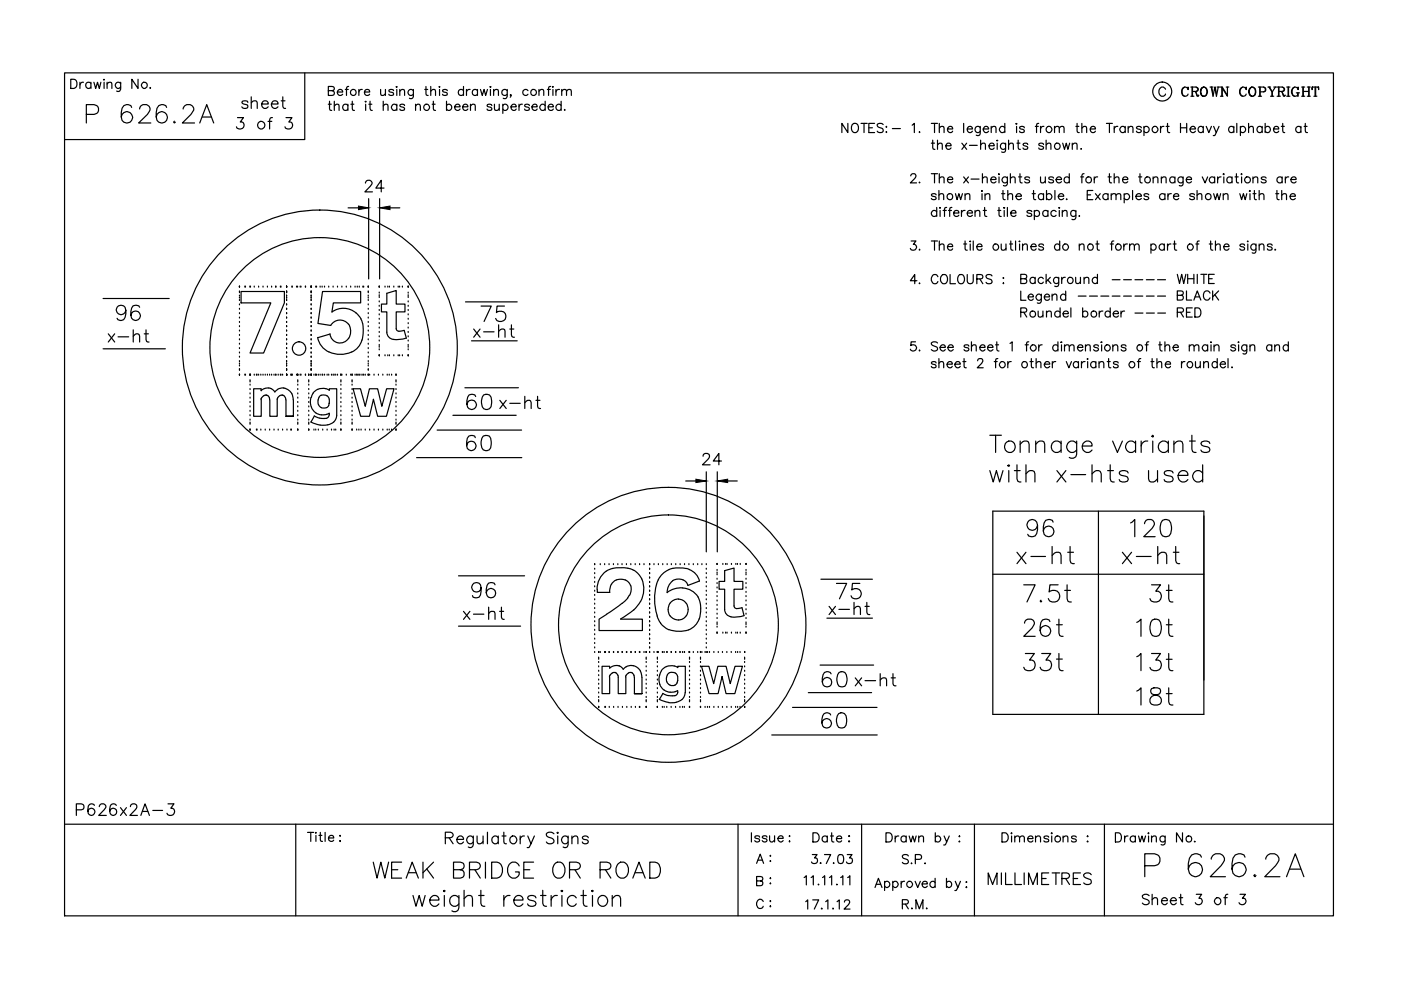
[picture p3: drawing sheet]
<svg xmlns="http://www.w3.org/2000/svg" width="297mm" height="210mm" viewBox="0 0 297 210" stroke-linecap="round" stroke-linejoin="round" font-family="sans-serif">
<g fill="none" stroke="#000" stroke-width=".25">
<path d="M13.7 15.5h269v178.7h-269zM15 16.8h.7a1.04 1.04 0 0 1 .6 1 1.04 1.04 0 0 1-.6 1h-.7zM16.9 17.4v1.4M17.7 17.4a.64 .64 0 0 0-.8 .6M19.3 17.7a.62 .62 0 0 0-.9-.1 .62 .62 0 0 0 0 .9 .62 .62 0 0 0 .9 0M19.3 17.4v1.4M19.9 17.4l.4 1.4 .4-1.4 .4 1.4 .3-1.4M21.9 16.9h.3zM22.1 17.4v1.4M22.7 17.8l.5-.4 .4 .1 .1 1.3M22.7 17.4v1.4M25.6 17.4v1.5a.53 .53 0 0 1-.9 .4"/>
<path d="M25.6 17.7a.64 .64 0 0 0-1-.1 .64 .64 0 0 0 0 .9 .64 .64 0 0 0 1 0M29.3 16.8v2l-1.3-2v2M31.8 18.5v.3l.1-.2M64.6 15.5v14.1h-50.9M69.6 19.2l1.1-.1 .2-.2-.1-.4-.4-.2h-.8v1.9h.8l.4-.1 .1-.5-.5-.4M71.5 19.5h1.2a.57 .57 0 0 0-.6-.6 .57 .57 0 0 0-.6 .6v.2a.63 .63 0 0 0 .5 .5 .63 .63 0 0 0 .7-.2M73.2 19h.6M73.9 18.3l-.3 .1-.1 .3v1.5M76.1 19v1.2M76.8 19a.58 .58 0 0 0-.7 .5M77.3 19.5h1.1a.6 .6 0 0 0-.9-.5 .6 .6 0 0 0-.1 1 .62 .62 0 0 0 1 0M80.7 19l.1 1.2h.5l.4-.3"/>
<path d="M81.7 19v1.2M83.5 19.2a.6 .6 0 0 0-1.1 0l.1 .2a.9 .9 0 0 1 1 .5v.1a.6 .6 0 0 1-1.1 0M84 18.4h.2zM84.1 19v1.2M84.8 19.3l.4-.3h.5l.1 1.2M84.8 19v1.2M87.6 19v1.4a.53 .53 0 0 1-.8 .4M87.6 19.2a.64 .64 0 0 0-.9-.1 .64 .64 0 0 0 0 1 .64 .64 0 0 0 .9-.1M90.1 19h.6M90.3 18.3v1.6l.1 .3h.4M91.3 19.3l.5-.3h.5v1.2M91.3 18.3v1.9"/>
<path d="M93.2 19v1.2M93.2 18.3v.2zM94.8 19.2a.62 .62 0 0 0-1 0l.1 .2a.9 .9 0 0 1 .9 .5v.1a.62 .62 0 0 1-1 0M98.3 19.2a.62 .62 0 0 0-.9-.1 .62 .62 0 0 0 0 1 .62 .62 0 0 0 .9-.1M98.3 18.3v1.9M98.9 19v1.2M99.7 19a.64 .64 0 0 0-.8 .5M101.2 19.2a.62 .62 0 0 0-.9-.1 .62 .62 0 0 0 0 1 .62 .62 0 0 0 .9-.1M101.2 19v1.2M101.9 19l.3 1.2 .4-1.2 .4 1.2 .3-1.2M104 19v1.2M104 18.3l.1 .1-.1 .1z"/>
<path d="M104.7 19.3l.4-.3h.5l.1 1.2M104.7 19v1.2M107.5 19v1.4a.53 .53 0 0 1-.8 .4M107.5 19.2a.64 .64 0 0 0-.9-.1 .64 .64 0 0 0 0 1 .64 .64 0 0 0 .9-.1M111.9 19.2a.62 .62 0 0 0-.9-.1 .62 .62 0 0 0 0 1 .62 .62 0 0 0 .9-.1M114.3 19.3l.4-.3h.5l.1 1.2M114.3 19v1.2M116 19h.7M116.8 18.3l-.4 .1-.1 .3v1.5M117.2 19v1.2M117.2 18.3v.2zM117.9 19v1.2"/>
<path d="M118.6 19a.64 .64 0 0 0-.7 .5M119.1 19.3l.5-.3h.4l.1 1.2M119.1 19v1.2M120.1 19.3l.5-.3h.4l.1 1.2M247.1 18.9a.72 .72 0 0 0-.8-.4 .72 .72 0 0 0-.6 .7 .85 .85 0 0 0 .2 .9 .85 .85 0 0 0 .9 .2l.3-.4M251.2 18.5a1.12 1.12 0 0 0 0 1.9M251.8 18.8l.1 .2v-.5l-.1 .3a.7 .7 0 0 0-.8-.3 .7 .7 0 0 0-.5 .7v.5a.7 .7 0 0 0 .6 .7 .7 .7 0 0 0 .8-.5M252.5 18.5l1.3 .1a.4 .4 0 0 1 .3 .3 .4 .4 0 0 1-.3 .4l-1 .1M252.7 18.5v1.9M252.8 18.5v1.9M253.3 19.4l.3 .2 .2 .6h.3M253.5 19.5l.3 .8 .3 .1v-.2"/>
<path d="M253.6 18.5l.4 .3-.2 .4-.2 .2M255.2 18.5a1.06 1.06 0 0 0-.7 .9 1.06 1.06 0 0 0 .7 1 .98 .98 0 0 0 .8-1 .98 .98 0 0 0-.8-.9 1.13 1.13 0 0 0 0 1.9M255.3 18.5a1.13 1.13 0 0 1 0 1.9M256.6 18.5h.6M256.8 18.5l.4 1.9 .4-1.9 .3 1.9 .4-1.9M256.9 18.5l.3 1.4M257.7 18.5l.2 1.4M258 18.5h.6M258.8 18.5h.3M259.1 18.5v1.9M260 18.5h.5M260.2 18.5v1.9l-1.1-1.7"/>
<path d="M263.5 18.5a1.08 1.08 0 0 0-.6 .9 1.08 1.08 0 0 0 .6 1M264.1 18.8l.1 .2v-.5l-.1 .3a.73 .73 0 0 0-.8-.3 .73 .73 0 0 0-.5 .7 .86 .86 0 0 0 .2 .9 .86 .86 0 0 0 1 .2l.2-.4M265.4 18.5a1.01 1.01 0 0 0-.6 1 1.01 1.01 0 0 0 .8 .9 1.01 1.01 0 0 0 .7-1.1 1.01 1.01 0 0 0-.9-.8 1.13 1.13 0 0 0 0 1.9M265.6 18.5a1.13 1.13 0 0 1 0 1.9M266.8 18.5h1.1l.5 .3-.2 .6-1 .1M267.1 18.5v1.9M267.2 18.5v1.9M267.9 18.5l.4 .3-.1 .5-.3 .2M268.8 18.5h.6M269 18.5l.7 1v.9M269.1 18.5l.7 1v.9M270.1 18.5h.5"/>
<path d="M270.4 18.5l-.6 1M270.8 18.5h1.1l.4 .3-.1 .5-1 .1M271.1 18.5v1.9M271.2 18.5v1.9M271.6 19.4l.7 .9 .2-.1M271.8 19.5l.4 .9h.1l.2-.2M271.9 18.5l.4 .3-.1 .4-.3 .2M272.8 18.5h.7M273.1 18.5v1.9M273.2 18.5v1.9M274.5 18.5a1.12 1.12 0 0 0 0 1.9M274.8 19.7h.7"/>
<path d="M275.1 18.8l.1 .2v-.5l-.1 .3a.73 .73 0 0 0-.8-.3 .73 .73 0 0 0-.5 .7v.5a.74 .74 0 0 0 .5 .7 .74 .74 0 0 0 .8-.2M275.1 19.7v.7M275.2 19.7v.7M276 18.5h.6M276.2 18.5v1.9M276.3 18.5v1.9M276.3 19.4h1.2M277.2 18.5h.6M277.5 18.5v1.9M277.6 18.5v1.9M278.3 18.5l-.1 .5v-.5h1.4v.5l-.1-.5M278.8 18.5v1.9"/>
<path d="M278.9 18.5v1.9M18.3 24.3h1.7l.5-.3a1.03 1.03 0 0 0 .4-1.1 1.03 1.03 0 0 0-.9-.7h-1.7v3.9M27.9 22.8a1.07 1.07 0 0 0-1.6-.4 3.6 3.6 0 0 0-.4 3.1 1.21 1.21 0 0 0 1.9 .2 1.21 1.21 0 0 0-.4-1.9 1.21 1.21 0 0 0-1.7 1M29.6 23.1a.95 .95 0 0 1 .7-.9h.8a.96 .96 0 0 1 .5 1.5l-.3 .6-1.9 1.8h2.6M35.3 22.8a1.07 1.07 0 0 0-1.6-.4 3.6 3.6 0 0 0-.4 3.1 1.19 1.19 0 0 0 1.9 .2 1.19 1.19 0 0 0-.4-1.9 1.19 1.19 0 0 0-1.7 1M37 25.7l-.2 .2 .2 .2 .2-.2M38.8 23.1a1.07 1.07 0 0 1 .8-.9h.7a.96 .96 0 0 1 .6 1.5l-.4 .6-1.8 1.8h2.5M42.3 26.1l1.5-3.9 1.5 3.9M42.9 24.8h1.9M50.3 24.9h1.3l-.7 1a.78 .78 0 0 1 .9 .9 .78 .78 0 0 1-1.1 .5l-.5-.2-.1-.2M52.5 21.7a.73 .73 0 0 0-1.2 0l.4 .4 .8 .2v.3a.73 .73 0 0 1-1.2 0M53.3 21.8a.85 .85 0 0 1 1.1-.3l.1 1.5"/>
<path d="M53.3 20.5v2.5M55.5 22.1h1.4a.61 .61 0 0 0-.5-.7 .79 .79 0 0 0-.9 1 .79 .79 0 0 0 1.4 .2M56.8 25.7h.8M57.5 22.1h1.4a.75 .75 0 0 0-1-.7 .75 .75 0 0 0-.2 1.2 .74 .74 0 0 0 1.2 0M57.8 24.9l-.5 .2-.1 .3v1.9M59.6 21.4h.8M60 20.5v2l.1 .4 .5 .1M60.6 24.9h1.3l-.7 1a.78 .78 0 0 1 .9 .9 .78 .78 0 0 1-1.1 .5l-.5-.2-.1-.2M69.6 22.1h.6M69.9 21.5v1.5v.3l.4 .1M70.9 22.5l.4-.4 .5 .1 .1 1.2M70.9 21.5v1.9"/>
<path d="M73.8 22.4a.61 .61 0 0 0-.9-.1 .61 .61 0 0 0 0 .9 .61 .61 0 0 0 .9-.1M73.8 22.1v1.3M74.4 22.1h.6M74.7 21.5v1.5l.1 .3 .4 .1M77.5 38.8l.2-.4 .2-.2 .7 .2a.52 .52 0 0 1 .2 .8l-1.4 1.5h1.6M77.5 22.1v1.3M77.5 21.5h.2l-.2 .1zM78.2 22.1h.6M78.5 21.5v1.5l.1 .3 .3 .1M81.3 22.5l.4-.4 .5 .1 .1 1.2M81.3 21.5v1.9M81.4 39.9h-1.7l1.1-1.7v2.5"/>
<path d="M84.1 22.4a.63 .63 0 0 0-.9-.1 .63 .63 0 0 0 0 .9 .63 .63 0 0 0 .9-.1M84.1 22.1v1.3M85.8 22.4a.57 .57 0 0 0-1 0l.1 .2 .8 .3 .1 .2a.57 .57 0 0 1-1 0M88.1 22.5l.5-.4 .4 .1 .1 1.2M88.1 22.1v1.3M91.6 22.1h.7M91.9 21.5v1.5l.1 .3 .3 .1M94.7 22.4a.61 .61 0 0 1 .9-.1 .61 .61 0 0 1 0 .9 .61 .61 0 0 1-.9-.1M94.7 21.5v1.9M96.4 22.6h1.2a.61 .61 0 0 0-.9-.5 .61 .61 0 0 0-.2 1 .6 .6 0 0 0 1.1 0M98.1 22.6h1.1a.6 .6 0 0 0-.8-.4 .6 .6 0 0 0-.2 .9 .57 .57 0 0 0 1 0M99.8 22.5l.4-.4 .5 .1 .1 1.2"/>
<path d="M99.8 22.1v1.3M104.3 22.4a.57 .57 0 0 0-1 0v.2l.9 .3 .1 .2a.57 .57 0 0 1-1 0M104.8 22.1l.1 1.2 .5 .1 .4-.4M105.8 22.1v1.3M106.6 22.4a.61 .61 0 0 1 .9-.1 .61 .61 0 0 1 0 .9 .61 .61 0 0 1-.9-.1M106.6 22.1v1.9M108.3 22.6h1.1v-.1a.64 .64 0 0 0-1-.1 .64 .64 0 0 0 .4 1h.3l.3-.3M108.3 20.2h-.1h.1l-.1 .4M110 22.1v1.3M110.8 22.1a.58 .58 0 0 0-.8 .5M112.2 22.4a.57 .57 0 0 0-1 0l.3 .2 .7 .3v.2a.57 .57 0 0 1-1 0M112.8 22.6h1.1v-.1a.64 .64 0 0 0-1.1-.1 .64 .64 0 0 0 .5 1h.3l.3-.3"/>
<path d="M115.6 22.4a.63 .63 0 0 0-1-.1 .63 .63 0 0 0 0 .9 .63 .63 0 0 0 1-.1M115.6 21.5v1.9M116.2 22.6h1.1a.6 .6 0 0 0-.8-.4 .6 .6 0 0 0-.2 .9 .57 .57 0 0 0 1 0M119 22.4a.61 .61 0 0 0-.9-.1 .61 .61 0 0 0 0 .9 .61 .61 0 0 0 .9-.1M119 21.5v1.9M119.7 23.2l-.1 .1h.2M179.8 26.2v1.9l-1.3-1.9v1.9M180.7 26.4a.74 .74 0 0 1 .8-.2 .74 .74 0 0 1 .5 .7 .86 .86 0 0 1-.2 .9 .86 .86 0 0 1-.9 .2 1.27 1.27 0 0 1-.2-1.6zM182.6 26.2h1.3M183.2 26.2v1.9M184.2 27.1h.8M185.4 26.2h-1.2v1.9h1.2"/>
<path d="M187.3 26.4a.73 .73 0 0 0-1.3 .2l.4 .4 .7 .3a.48 .48 0 0 1 .1 .5 .48 .48 0 0 1-.4 .3l-.6-.1-.2-.2M187.8 26.9h.2l-.1 .1zM187.9 27.9v.2zM189.2 27.3h1.7M193.1 37.3l.4-.5h.4l.2 .2a.61 .61 0 0 1-.2 .8l-.9 1h1.3M193.4 26.5l.5-.3v1.9M195 27.9l-.1 .1h.1M195 38.6l-.1 .1h.1M197.5 26.2h1.3M197.5 36.8h1.3M197.5 30.4h.6M197.8 29.7v1.6v.3l.4 .1"/>
<path d="M198.1 26.2v1.9M198.1 36.8v2M198.8 30.7l.4-.3h.5l.1 1.3M198.8 29.7v2M199.2 27.2l.4-.4 .5 .1 .1 1.2M199.2 37.8a.67 .67 0 0 1 .9-.2l.1 1.2M199.2 26.2v1.9M199.2 36.8v2M200.5 30.9h1.1a.6 .6 0 0 0-.8-.5 .6 .6 0 0 0-.2 1 .56 .56 0 0 0 .5 .3 .56 .56 0 0 0 .5-.3M200.9 27.3h1.1v-.1a.64 .64 0 0 0-1.1-.1 .64 .64 0 0 0 .5 1h.2l.4-.3M200.9 38.1h1.1a.6 .6 0 0 0-.9-.5 .6 .6 0 0 0-.1 .9 .62 .62 0 0 0 1 0M203.9 30.4l1 1.3"/>
<path d="M204.3 26.2v1.9M204.3 37.5l1 1.3M204.9 30.4l-1 1.3M205.1 27.3h1.1a.6 .6 0 0 0-.9-.5 .6 .6 0 0 0-.1 1 .57 .57 0 0 0 1 0M205.3 37.5l-1 1.3M205.5 30.8h1.7M205.9 38h1.7M207.8 26.8l-.1 1.8-.3 .1h-.4M207.8 27.1a.61 .61 0 0 0-.9-.1 .61 .61 0 0 0 0 .9 .61 .61 0 0 0 .9-.1M207.9 30.7l.5-.3h.4l.1 1.3M207.9 29.7v2M208.3 37.8l.5-.3 .4 .1 .1 1.2"/>
<path d="M208.3 36.8v2M208.5 27.3h1.1a.6 .6 0 0 0-.8-.5 .6 .6 0 0 0-.2 1 .56 .56 0 0 0 .5 .3 .56 .56 0 0 0 .5-.3M209.7 30.9h1.1a.6 .6 0 0 0-.9-.5 .6 .6 0 0 0-.1 1 .57 .57 0 0 0 1 0M210.1 38.1h1.1a.6 .6 0 0 0-.9-.5 .6 .6 0 0 0-.1 .9 .62 .62 0 0 0 1 0M210.2 27.2l.4-.4 .5 .1 .1 1.2M210.2 26.8v1.3M211.3 29.8h.3zM211.4 30.4v1.3M211.7 36.9h.2l-.1 .1zM211.8 37.5v1.3M213 27.1a.63 .63 0 0 0-.9-.1 .63 .63 0 0 0 0 .9 .63 .63 0 0 0 .9-.1M213 26.2v1.9"/>
<path d="M213.2 30.4l-.1 1.7-.3 .2-.4-.1M213.2 30.6a.61 .61 0 0 0-.9 0 .61 .61 0 0 0 0 .9 .61 .61 0 0 0 .9-.1M213.6 37.5v1.5a.54 .54 0 0 1-.9 .3M213.6 37.8a.64 .64 0 0 0-1-.1 .64 .64 0 0 0 0 .9 .64 .64 0 0 0 1-.1M213.8 30.7l.5-.3h.5l.1 1.3M213.8 29.7v2M214.2 37.8l.3-.2a.44 .44 0 0 1 .7 .2v1M214.2 36.8v2M215.4 26.2h.2zM215.5 26.8v1.3M215.6 30.4h.7M215.9 29.7v1.6l.1 .3 .3 .1"/>
<path d="M216 37.5h.6M216.3 36.8v1.6v.3l.4 .1M217.2 27.1a.57 .57 0 0 0-1 0l.1 .2 .8 .3 .1 .2a.57 .57 0 0 1-1 0M217.9 30.6a.56 .56 0 0 0-.5-.3 .56 .56 0 0 0-.5 .3l.9 .5 .1 .3a.56 .56 0 0 1-.5 .3 .56 .56 0 0 1-.5-.3M218.3 37.8a.62 .62 0 0 0-1 0l.1 .2 .6 .1a.33 .33 0 0 1 .2 .6 .7 .7 0 0 1-.9-.2M219.5 26.8h.6M220.2 26.2h-.3l-.1 .3v1.6M220.6 37.5l.1 1.2 .5 .1 .4-.4M220.6 26.8v1.3M221.2 30.6a.57 .57 0 0 0-1 0l.1 .2 .9 .3v.3a.57 .57 0 0 1-1 0M221.3 26.8a.58 .58 0 0 0-.7 .5M221.6 37.5v1.3"/>
<path d="M221.8 30.7l.5-.3h.4l.1 1.3M221.8 29.7v2M223.4 37.8a.6 .6 0 0 0-1.1 0l.1 .2 .7 .1a.33 .33 0 0 1 .2 .6 .7 .7 0 0 1-1-.2M223.6 27.2l.4-.4 .5 .1 .1 1.2M223.6 26.8v1.3M223.9 38.1h1.2a.57 .57 0 0 0-.6-.6 .57 .57 0 0 0-.6 .6v.1a.63 .63 0 0 0 .5 .6 .63 .63 0 0 0 .7-.3M224.6 27.2l.5-.4 .4 .1 .1 1.2M225.3 30.4l.4 1.3 .4-1.3 .3 1.3 .4-1.3M226.7 37.8a.62 .62 0 0 0-.9-.1 .62 .62 0 0 0 0 .9 .62 .62 0 0 0 .9-.1M226.7 36.8v2M227.3 30.7l.5-.3h.5l.1 1.3M227.3 30.4v1.3"/>
<path d="M228.1 26.8h.6M228.4 26.2v1.5v.3l.4 .1M229.1 37.5h.7M229.2 31.5v.2l.1-.1M229.4 27.2l.4-.4 .5 .1 .1 1.2M229.4 26.2v1.9M229.8 36.8l-.3 .1-.1 .3v1.6M231.2 27.3h1.1a.6 .6 0 0 0-.9-.5 .6 .6 0 0 0-.2 1 .57 .57 0 0 0 1.1 0M232 37.5v1.3M232.7 37.5a.58 .58 0 0 0-.7 .6M234.6 26.2h1.3M234.9 37.5h.7"/>
<path d="M235.2 36.8v1.6l.1 .3 .4 .1M235.2 26.2v1.9M236.2 26.8v1.3M236.2 37.8l.5-.3 .5 .1 .1 1.2M236.2 36.8v2M237 26.8a.64 .64 0 0 0-.8 .5M238 38.1h1.1a.6 .6 0 0 0-.8-.5 .6 .6 0 0 0-.2 .9 .6 .6 0 0 0 1 0M238.6 27.1a.63 .63 0 0 0-1-.1 .63 .63 0 0 0 0 .9 .63 .63 0 0 0 1-.1M238.6 26.8v1.3M239.2 27.2l.5-.4 .4 .1 .1 1.2M239.2 26.8v1.3M241.4 37.5h.7"/>
<path d="M241.7 36.8v1.6l.1 .3 .4 .1M242 27.1a.6 .6 0 0 0-1.1 0l.3 .2 .5 .1 .3 .4a.6 .6 0 0 1-1.1 0M242.5 27.1a.61 .61 0 0 1 .9-.1 .61 .61 0 0 1 0 .9 .61 .61 0 0 1-.9-.1M242.5 26.8v1.9M244.5 37.8l.4-.3 .5 .1 .1 1.2M244.5 37.5v1.3M246.1 26.8v1.3M246.2 37.8l.5-.3 .5 .1v1.2M246.2 37.5v1.3M246.8 26.8a.58 .58 0 0 0-.7 .5M247.2 26.8h.7M247.5 26.2v1.5l.1 .3 .4 .1"/>
<path d="M249.1 37.8a.62 .62 0 0 0-.9-.1 .62 .62 0 0 0 0 .9 .62 .62 0 0 0 .9-.1M249.1 37.5v1.3M250.3 26.2v1.9M250.3 27.1h1.3M250.8 37.5v1.7l-.3 .2-.5-.1M250.8 37.8a.62 .62 0 0 0-.9-.1 .62 .62 0 0 0 0 .9 .62 .62 0 0 0 .9-.1M251.5 38.1h1.1a.6 .6 0 0 0-.8-.5 .6 .6 0 0 0-.2 .9 .62 .62 0 0 0 1 0M251.6 26.2v1.9M252.3 27.3h1.2a.61 .61 0 0 0-.9-.5 .61 .61 0 0 0-.2 1 .6 .6 0 0 0 1.1 0M252.5 20.4h.6M254.9 37.5l.6 1.3 .5-1.3M255.1 27.1a.61 .61 0 0 0-.9-.1 .61 .61 0 0 0 0 .9 .61 .61 0 0 0 .9-.1"/>
<path d="M255.1 26.8v1.3M255.7 26.8l.6 1.3 .6-1.3M257.3 26.8l.6 1.3 .6-1.3M257.5 37.8a.64 .64 0 0 0-.9-.1 .64 .64 0 0 0 0 .9 .64 .64 0 0 0 .9-.1M257.5 37.5v1.3M257.9 28.1l-.4 .6h-.3M258.2 37.5v1.3M258.8 20.4h.5M258.9 37.5a.63 .63 0 0 0-.7 .6M259.3 36.9h.3l-.1 .1zM259.5 37.5v1.3M260.2 20.2l-1.1-1.7v1.9"/>
<path d="M261.2 37.8a.62 .62 0 0 0-.9-.1 .62 .62 0 0 0 0 .9 .62 .62 0 0 0 .9-.1M261.2 37.5v1.3M261.6 27.1a.61 .61 0 0 0-.9-.1 .61 .61 0 0 0 0 .9 .61 .61 0 0 0 .9-.1M261.6 26.8v1.3M261.8 37.5h.7M262.1 36.8v1.6l.1 .3 .4 .1M262.2 26.2v1.9M263 27.1a.61 .61 0 0 1 .9-.1 .61 .61 0 0 1 0 .9 .61 .61 0 0 1-.9-.1M263 26.8v1.9M263.2 37.5v1.3M263.2 36.8v.2zM264.7 27.2l.5-.4 .5 .1v1.2"/>
<path d="M264.7 26.2v1.9M265.7 37.8l.3-.2a.44 .44 0 0 1 .7 .2v1M265.7 37.5v1.3M266.8 20.4h.7M267.6 27.1a.61 .61 0 0 0-.9-.1 .61 .61 0 0 0 0 .9 .61 .61 0 0 0 .9-.1M267.6 26.8v1.3M268.2 27.1a.61 .61 0 0 1 .9-.1 .61 .61 0 0 1 0 .9 .61 .61 0 0 1-.9-.1M268.2 26.2v1.9M268.4 37.8a.65 .65 0 0 0-1 0l.1 .2 .8 .2 .1 .3a.65 .65 0 0 1-1 0M269.4 20.4h.7M270 27.3h1.1a.6 .6 0 0 0-.8-.5 .6 .6 0 0 0-.2 1 .57 .57 0 0 0 1 0M270.8 20.4h.7"/>
<path d="M271.7 26.8h.6M271.8 37.8a.62 .62 0 0 0-.9-.1 .62 .62 0 0 0 0 .9 .62 .62 0 0 0 .9-.1M271.8 37.5v1.3M272 26.2v1.5v.3l.4 .1M272.5 37.5v1.3M272.8 20.4h.7M273.2 37.5a.58 .58 0 0 0-.7 .6M273.7 38.1h1.1a.6 .6 0 0 0-.8-.5 .6 .6 0 0 0-.2 .9 .62 .62 0 0 0 1 0M275.8 27.1a.61 .61 0 0 0-.9-.1 .61 .61 0 0 0 0 .9 .61 .61 0 0 0 .9-.1M275.8 26.8v1.3M276 20.4h.6M276.5 26.8h.6"/>
<path d="M276.7 26.2v1.5l.1 .3 .4 .1M277.2 20.4h.6M278.6 20.4h.6M73.8 44.1h2.2M78.2 42.1v17M80.5 42.1v17M82.6 44.1h2.2M193.2 51.1h1l-.6 .7a.64 .64 0 0 1 .7 .7 .64 .64 0 0 1-.8 .5h-.3l-.2-.3M194.4 59.5h-1.4l.9-1.3v2M195 52.8l-.1 .2h.1M195 60l-.1 .1h.1M197.5 51.1h1.3"/>
<path d="M198.1 51.1v1.9M198.5 41.3a.6 .6 0 0 0-1 0l.1 .2 .8 .3 .1 .3a.6 .6 0 0 1-1 0M198.6 44.9a.64 .64 0 0 0-.9-.1 .64 .64 0 0 0 0 .9 .64 .64 0 0 0 .9-.1M198.6 44v1.9M198.9 58.7a.72 .72 0 0 0-.9-.5 .72 .72 0 0 0-.5 .8v.4a.72 .72 0 0 0 .5 .8 .72 .72 0 0 0 .9-.5M199.1 41.4l.4-.3h.5l.1 1.2M199.1 40.4v1.9M199.2 52.1l.4-.4 .5 .1 .1 1.2M199.2 51.1v1.9M199.2 44.1h.2zM199.3 44.6v1.3M199.8 58.3a.93 .93 0 0 1 1.1 .4 .93 .93 0 0 1-.2 1.2 .72 .72 0 0 1-.8 .2 .72 .72 0 0 1-.5-.7 1.15 1.15 0 0 1 .4-1.1z"/>
<path d="M200 44.6h.6M200.7 44l-.4 .1v.2v1.6M200.9 52.3h1.1v-.2a.64 .64 0 0 0-1.1-.1 .64 .64 0 0 0 .5 1h.2l.4-.3M201.1 44.6h.6M201.4 58.2v2h1.2M201.8 44l-.4 .1v.2v1.6M202.2 45.2h1.1a.6 .6 0 0 0-.8-.5 .6 .6 0 0 0-.2 .9 .62 .62 0 0 0 1 0M202.6 41.1l.3 1.2 .4-1.2 .4 1.2 .4-1.2M203.4 58.3a.93 .93 0 0 1 1.1 .4 .93 .93 0 0 1-.2 1.2 .69 .69 0 0 1-.8 .2 .69 .69 0 0 1-.5-.7l.1-.7zM203.8 44.6v1.3M204.3 51.7h.6M204.6 51.1v1.6l.1 .3h.4"/>
<path d="M204.6 44.6a.64 .64 0 0 0-.8 .6M204.6 41.4a.67 .67 0 0 1 .9-.3l.1 1.2M204.6 41.1v1.2M205.1 45.2h1.1a.6 .6 0 0 0-.9-.5 .6 .6 0 0 0-.1 .9 .62 .62 0 0 0 1 0M205.1 58.2v1.4a.64 .64 0 0 0 .6 .6 .64 .64 0 0 0 .6-.6v-1.4M205.7 51.7v1.3M205.7 51.1v.2zM206.3 51.1v1.9M206.7 45l.5-.4 .5 .1v1.2M206.7 44.6v1.3M207.1 52.3h1.1a.6 .6 0 0 0-.8-.5 .6 .6 0 0 0-.2 .9 .57 .57 0 0 0 1 0M207.1 59.1h1.1l.2-.3-.1-.4-.4-.2h-.8v2"/>
<path d="M207.7 59.1l.7 1.1M208.2 40.4v.2zM208.2 41.1v1.2M208.5 44.6h.6M208.8 44v1.6v.2l.4 .1M208.8 41.4l.5-.3h.5l.1 1.2M208.8 41.1v1.2M210.3 58.5a.7 .7 0 0 0-.7-.3 .7 .7 0 0 0-.5 .5l.1 .3 1 .3a.5 .5 0 0 1 0 .8 .84 .84 0 0 1-1.1-.2M211.6 44.6h.6M211.8 44v1.6l.1 .2 .4 .1M212.3 51.7l.1 1.3h.4l.5-.3M212.4 41.1h.6"/>
<path d="M212.7 40.4v1.6v.2l.4 .1M212.7 58.8v.3zM212.9 44l.1 .1-.1 .1zM212.9 44.6v1.3M213.3 51.7v1.3M213.6 44v1.9M213.7 41.4a.67 .67 0 0 1 .9-.3l.1 1.2M213.7 40.4v1.9M214.1 51.7h.6M214.3 51.1v1.6l.1 .3h.4M214.3 45.2h1.1a.6 .6 0 0 0-.8-.5 .6 .6 0 0 0-.2 .9 .62 .62 0 0 0 1 0M215.3 51.1v1.9"/>
<path d="M215.4 41.6h1.1a.57 .57 0 0 0-.5-.6 .57 .57 0 0 0-.6 .6v.2a.63 .63 0 0 0 .5 .5 .63 .63 0 0 0 .6-.2M216.2 51.1v.2zM216.2 51.7v1.3M216.4 59.1l1.1-.1 .2-.3-.1-.4-.3-.1h-.9v1.9h.9a.51 .51 0 0 0 .4-.5 .51 .51 0 0 0-.4-.5M216.8 52.1l.5-.4 .4 .1 .1 1.2M216.8 51.7v1.3M218.6 52.3h1.1a.6 .6 0 0 0-.9-.5 .6 .6 0 0 0-.1 .9 .57 .57 0 0 0 1 0M218.8 44.9a.62 .62 0 0 0-1.1 0l.1 .2 .9 .2 .1 .3a.62 .62 0 0 1-1.1 0M218.8 41.1h.7M219.1 40.4v1.6l.1 .2 .4 .1M219.3 44.9a.62 .62 0 0 1 .9-.1 .62 .62 0 0 1 0 .9 .62 .62 0 0 1-.9-.1M219.3 44.6v2"/>
<path d="M219.5 59.1a.61 .61 0 0 0-.9-.1 .61 .61 0 0 0 0 .9 .61 .61 0 0 0 .9-.1M219.5 58.8v1.3M221.2 59.1a.61 .61 0 0 0-.9-.1 .61 .61 0 0 0 0 .9 .61 .61 0 0 0 .9-.1M221.2 52a.57 .57 0 0 0-1 0l.1 .2 .9 .3v.2a.57 .57 0 0 1-1 0M221.2 41.3a.62 .62 0 0 0-.9-.1 .62 .62 0 0 0 0 1 .62 .62 0 0 0 .9-.1M221.2 41.1v1.2M221.8 58.2v1.9M221.9 41.3a.64 .64 0 0 1 .9-.1 .64 .64 0 0 1 0 1 .64 .64 0 0 1-.9-.1M221.9 40.4v1.9M222.1 59.4l.7 .7M222.2 44.9a.62 .62 0 0 0-.9-.1 .62 .62 0 0 0 0 .9 .62 .62 0 0 0 .9-.1M222.2 44.6v1.3"/>
<path d="M222.7 58.8l-.9 .9M223.7 40.4v1.9M223.9 44.9a.62 .62 0 0 0-.9-.1 .62 .62 0 0 0 0 .9 .62 .62 0 0 0 .9-.1M224.4 41.6h1.1a.57 .57 0 0 0-.5-.6 .57 .57 0 0 0-.6 .6v.2a.63 .63 0 0 0 .4 .5 .63 .63 0 0 0 .7-.2M224.5 58.8l-.1 1.8-.3 .1h-.5M224.5 59.1a.61 .61 0 0 0-.9-.1 .61 .61 0 0 0 0 .9 .61 .61 0 0 0 .9-.1M224.6 44v.2zM224.6 44.6v1.3M224.7 52a.61 .61 0 0 0-.9-.1 .61 .61 0 0 0 0 .9 .61 .61 0 0 0 .9-.1M224.7 51.1v1.9M225.1 58.8v1.3M225.2 45l.5-.4 .5 .1v1.2"/>
<path d="M225.2 44.6v1.3M225.9 58.8a.64 .64 0 0 0-.8 .6M226.2 42.2h-.1h.1M228.1 58.8v1.2l.5 .1 .5-.4M228.1 44.6v1.5a.53 .53 0 0 1-.8 .4M228.1 44.9a.62 .62 0 0 0-.9-.1 .62 .62 0 0 0 0 .9 .62 .62 0 0 0 .9-.1M228.8 52.1l.5-.4 .5 .1v1.2M228.8 51.7v1.3M228.8 45.7l-.1 .1h.2M229.1 58.8v1.3M229.8 59.2l.5-.4 .5 .1 .1 1.2M229.8 58.8v1.3"/>
<path d="M230.5 41.3h.7M231.7 40.4h-1.2v1.9h1.2M232.3 41.1l1 1.2M232.3 51.7h.7M232.6 51.1v1.6l.1 .3h.4M232.7 59.1a.61 .61 0 0 0-.9-.1 .61 .61 0 0 0 0 .9 .61 .61 0 0 0 .9-.1M232.7 58.2v1.9M233.3 41.1l-1 1.2M234.9 41.3a.62 .62 0 0 0-.9-.1 .62 .62 0 0 0 0 1 .62 .62 0 0 0 .9-.1M234.9 41.1v1.2M235.4 51.7h.7M235.6 41.4a.67 .67 0 0 1 .9-.3l.1 1.2"/>
<path d="M235.6 41.1v1.2M235.8 59.3h1.7M236.1 51.1l-.3 .1-.1 .3v1.5M236.6 41.4a.67 .67 0 0 1 .9-.3l.1 1.2M238.2 59.3h1.7M238.3 51.7v1.3M238.4 41.3a.64 .64 0 0 1 .9-.1 .64 .64 0 0 1 0 1 .64 .64 0 0 1-.9-.1M238.4 41.1v1.9M239 51.7a.64 .64 0 0 0-.7 .6M239.5 52.1l.4-.4 .5 .1 .1 1.2M239.5 51.7v1.3M240.1 40.4v1.9"/>
<path d="M240.5 52.1l.4-.4 .5 .1 .1 1.2M240.6 59.3h1.7M240.8 41.6h1.2a.62 .62 0 0 0-.7-.5 .62 .62 0 0 0-.5 .6 .62 .62 0 0 0 .5 .6l.7-.2M243 59.3h1.7M243.6 41.3a.62 .62 0 0 0-1.1 0l.1 .2 .8 .3 .2 .3a.62 .62 0 0 1-1.1 0M244 52a.61 .61 0 0 1 .9-.1 .61 .61 0 0 1 0 .9 .61 .61 0 0 1-.9-.1M244 51.7v2M245.4 59.3h1.7M246.9 52a.61 .61 0 0 0-.9-.1 .61 .61 0 0 0 0 .9 .61 .61 0 0 0 .9-.1M246.9 51.7v1.3M247 41.3a.64 .64 0 0 0-1-.1 .64 .64 0 0 0 0 1 .64 .64 0 0 0 1-.1M247 41.1v1.2"/>
<path d="M247.5 51.7v1.3M247.6 41.1v1.2M248.3 51.7a.58 .58 0 0 0-.8 .6M248.3 41.1a.58 .58 0 0 0-.7 .5M248.7 51.7h.7M248.8 41.6h1.1a.6 .6 0 0 0-.8-.5 .6 .6 0 0 0-.2 1 .62 .62 0 0 0 1 0M249 51.1v1.6l.1 .3h.4M249.6 58.2l.5 1.9 .4-1.9 .5 1.9 .4-1.9M251.8 58.2v1.9M251.8 59.1h1.3M253.1 58.2v1.9M253.3 41.3a.62 .62 0 0 0-1.1 0l.1 .2a.9 .9 0 0 1 1 .5v.1a.62 .62 0 0 1-1.1 0"/>
<path d="M253.5 51.7h.7M253.8 41.4l.5-.3h.4l.1 1.2M253.8 40.4v1.9M253.8 58.2v1.9M254.3 51.1l-.4 .1-.1 .3v1.5M254.6 58.2h1.3M255.2 58.2v1.9M256.3 59.1h.7M256.4 51.7h.7M256.7 51.1v1.6l.1 .3h.3M257.3 41.1l.4 1.2 .4-1.2 .4 1.2 .3-1.2M257.4 58.2h-1.1v1.9h1.1"/>
<path d="M257.7 52.1l.5-.4 .4 .1 .1 1.2M257.7 51.1v1.9M259.3 41.4l.5-.3h.5l.1 1.2M259.3 41.1v1.2M259.5 52.3h1.1a.6 .6 0 0 0-.9-.5 .6 .6 0 0 0-.1 .9 .56 .56 0 0 0 .5 .4 .56 .56 0 0 0 .5-.4M262.9 41.1l.3 1.2 .4-1.2 .4 1.2 .3-1.2M263.9 52a.56 .56 0 0 0-.5-.3 .56 .56 0 0 0-.5 .3l.3 .3 .4 .1 .3 .3a.56 .56 0 0 1-.5 .4 .56 .56 0 0 1-.5-.4M264.6 51.7v1.3M264.6 51.1v.2zM265 40.4v.2l-.1-.1zM265 41.1v1.2M265.7 41.1h.6"/>
<path d="M266 40.4v1.6v.2l.4 .1M266.3 51.7l-.1 1.8-.2 .2-.5-.1M266.3 52a.61 .61 0 0 0-.9-.1 .61 .61 0 0 0 0 .9 .61 .61 0 0 0 .9-.1M267 52.1l.4-.4 .5 .1 .1 1.2M267 51.7v1.3M267 41.4l.4-.3h.5l.1 1.2M267 40.4v1.9M269.7 52a.57 .57 0 0 0-1 0l.1 .2a.9 .9 0 0 1 .9 .5 .57 .57 0 0 1-1 0M270.4 52.8l-.1 .2h.2M270.5 41.1h.6M270.7 40.4v1.6l.1 .2 .4 .1M271.8 41.4l.4-.3h.5l.1 1.2"/>
<path d="M271.8 40.4v1.9M273.5 41.6h1.1a.6 .6 0 0 0-.8-.5 .6 .6 0 0 0-.2 1 .62 .62 0 0 0 1 0M21.9 74h13.2M21.9 63.3h14M23 70.8l1.3 1.7M24.3 70.8l-1.3 1.7M25 71.4h2.3M26.7 65.8a1.02 1.02 0 0 1-1.4 .9 1.02 1.02 0 0 1-.4-1.6 1.02 1.02 0 0 1 1.6 .1 2.84 2.84 0 0 1-.3 2.6 .95 .95 0 0 1-1.4-.3M28.3 71.3l.5-.5 .7 .1 .1 1.6M28.3 69.9v2.6M29.6 65.2a.96 .96 0 0 0-1.7 .1 2.22 2.22 0 0 0 .3 2.5 1.02 1.02 0 0 0 1.5-.5 1.02 1.02 0 0 0-.7-1.4 1.02 1.02 0 0 0-1.3 1M30.6 70.8h.9"/>
<path d="M31 69.9v2.1l.1 .4 .5 .1M50.8 61.9h.1M50.8 62.8h.1M50.8 63.7h.1M50.8 64.6h.1M50.8 65.6h.1M50.8 66.5h.1M50.8 67.4h.1M50.8 68.4h.1M50.8 69.3h.1M50.8 70.2h.1M50.8 71.1h.1"/>
<path d="M50.8 72.1h.1M50.8 73h.1M50.8 73.9h.1M50.8 74.8h.1M50.8 75.7h.1M50.8 76.7h.1M50.8 77.6h.1M50.8 78.5h.1M50.8 63.2h.1M50.8 62.1h.1M50.8 60.9h.1M50.8 79.5h.1"/>
<path d="M50.8 78.4h.1M50.8 77.2h.1M51.1 61.8h9.2v2.4l-4.4 10.6h-2.9l4.4-10.6h-6.3zM51.9 60.9h.1M51.9 79.5h.1M52 60.9h.1M52 79.5h.1M53 60.9h.1M53 79.5h.1M53.1 60.9h.1M53.1 79.5h.1M53.9 60.9h.1"/>
<path d="M53.9 79.5h.1M54.4 79.5h.1M54.5 79.5h.1M54.8 60.9h.1M54.8 79.5h.1M55.3 79.5h.1M55.8 60.9h.1M55.8 79.5h.1M56.2 79.5h.1M56.7 60.9h.1M56.7 79.5h.1M57.2 79.5h.1"/>
<path d="M57.6 60.9h.1M57.6 79.5h.1M58.1 79.5h.1M58.4 79.5h.1M58.4 60.9h.1M58.5 60.9h.1M58.5 79.5h.1M59 79.5h.1M59.4 60.9h.1M59.4 79.5h.1M59.6 79.5h.1M59.6 60.9h.1"/>
<path d="M59.9 79.5h.1M60.8 61.9h.1M60.8 62.8h.1M60.8 63.7h.1M60.8 64.6h.1M60.8 65.6h.1M60.8 66.5h.1M60.8 67.4h.1M60.8 68.4h.1M60.8 69.3h.1M60.8 70.2h.1M60.8 71.1h.1"/>
<path d="M60.8 72.1h.1M60.8 73h.1M60.8 73.9h.1M60.8 74.8h.1M60.8 75.7h.1M60.8 76.7h.1M60.8 77.6h.1M60.8 78.5h.1M60.8 77.2h.1M60.8 78.4h.1M60.8 79.5h.1M60.8 60.9h.1"/>
<path d="M60.8 62.1h.1M60.8 63.2h.1M61.7 79.5h.1M61.8 79.5h.1M61.9 60.9h.1M61.9 79.5h.1M62.9 60.9h.1M62.9 79.5h.1M63.1 60.9h.1M63.1 79.5h.1M63.6 79.5h.1M63.6 60.9h.1"/>
<path d="M63.8 60.9h.1M63.8 79.5h.1M64.7 60.9h.1M64.7 79.5h.1M64.8 79.5h.1M64.8 60.9h.1M65.5 79.5h.1M66 77.2h.1M66 78.4h.1M66 79.5h.1M66 60.9h.1M66 62.1h.1"/>
<path d="M66 63.2h.1M66 78.5h.1M66 77.6h.1M66 76.7h.1M66 75.7h.1M66 74.8h.1M66 73.9h.1M66 73h.1M66 72.1h.1M66 71.1h.1M66 70.2h.1M66 69.3h.1"/>
<path d="M66 68.4h.1M66 67.4h.1M66 66.5h.1M66 65.6h.1M66 64.6h.1M66 63.7h.1M66 62.8h.1M66 61.9h.1M66.6 79.5h.1M66.9 60.9h.1M66.9 79.5h.1M67.1 79.5h.1"/>
<path d="M67.1 60.9h.1M67.4 71.6l2.6-.8a2.14 2.14 0 0 0 1.6 1.9 2.14 2.14 0 0 0 2.3-1M67.5 79.5h.1M67.9 60.9h.1M67.9 79.5h.1M68.3 79.5h.1M68.3 60.9h.1M68.4 79.5h.1M68.8 60.9h.1M68.8 79.5h.1M69.4 79.5h.1M69.7 60.9h.1"/>
<path d="M69.7 79.5h.1M70.3 79.5h.1M70.6 60.9h.1M70.6 79.5h.1M70.8 79.5h.1M71.2 79.5h.1M71.6 60.9h.1M71.6 79.5h.1M72.3 79.5h.1M72.5 60.9h.1M72.5 79.5h.1M73.4 60.9h.1"/>
<path d="M73.4 79.5h.1M73.9 68.7a2.86 2.86 0 0 1 0 3M74.4 60.9h.1M74.4 79.5h.1M74.6 79.5h.1M75.3 60.9h.1M75.3 79.5h.1M75.5 66.4l1 1.2M75.5 66.4a4.1 4.1 0 0 0-5.1-.2l.3-2h5.8v-2.4h-8.1l-1 6.8 2.7 .4a2.26 2.26 0 0 1 3.8-.2M75.6 79.5h.1M75.7 79.5h.1M75.7 60.9h.1"/>
<path d="M76.1 79.5h.1M76.2 60.9h.1M76.2 79.5h.1M76.5 67.6l.4 .9M76.6 79.5h.1M76.9 68.5a5.7 5.7 0 0 1-1.8 5.9 5.4 5.4 0 0 1-7.4-1.7l-.4-1.2M76.9 79.5h.1M76.9 60.9h.1M77.1 60.9h.1M77.1 79.5h.1M77.4 79.5h.1M78.1 78.5h.1"/>
<path d="M78.1 77.6h.1M78.1 76.7h.1M78.1 75.7h.1M78.1 74.8h.1M78.1 73.9h.1M78.1 73h.1M78.1 72.1h.1M78.1 71.1h.1M78.1 70.2h.1M78.1 69.3h.1M78.1 68.4h.1M78.1 67.4h.1"/>
<path d="M78.1 66.5h.1M78.1 65.6h.1M78.1 64.6h.1M78.1 63.7h.1M78.1 62.8h.1M78.1 61.9h.1M78.1 77.2h.1M78.1 78.4h.1M78.1 79.5h.1M78.1 60.9h.1M78.1 62.1h.1M78.1 63.2h.1"/>
<path d="M78.4 79.5h.1M79.3 79.5h.1M80.2 79.5h.1M80.4 62.1h.1M80.4 63.1h.1M80.4 64h.1M80.4 64.9h.1M80.4 65.8h.1M80.4 66.8h.1M80.4 67.7h.1M80.4 68.6h.1M80.4 69.6h.1"/>
<path d="M80.4 70.5h.1M80.4 71.4h.1M80.4 72.3h.1M80.4 73.2h.1M80.4 74.2h.1M80.4 62.7h.1M80.4 60.9h.1M80.4 75.4h.1M80.4 73.6h.1M81.2 79.5h.1M81.6 60.9h.1M81.6 75.4h.1"/>
<path d="M82.1 79.5h.1M82.2 60.9h.1M82.2 75.4h.1M82.5 79.5h.1M82.6 60.9h.1M82.6 75.4h.1M83 79.5h.1M83.5 60.9h.1M83.5 75.4h.1M84 79.5h.1M84 69.7v-3.6h1.9v-1.6h-1.9v-2.9l-2 .6v2.3h-1.1v1.6h1.1v4.3a1.55 1.55 0 0 0 1.4 1.6M84 69.7l.2 .4 .4 .1"/>
<path d="M84.4 60.9h.1M84.4 75.4h.1M84.7 75.4h.1M84.7 60.9h.1M85.3 60.9h.1M85.3 75.4h.1M85.7 70l-1.1 .2M85.7 70.1l.5 1.6M86.1 71.7l-1.4 .3h-1.4M86.5 74.2h.1M86.5 73.2h.1M86.5 72.3h.1"/>
<path d="M86.5 71.4h.1M86.5 70.5h.1M86.5 69.6h.1M86.5 68.6h.1M86.5 67.7h.1M86.5 66.8h.1M86.5 65.8h.1M86.5 64.9h.1M86.5 64h.1M86.5 63.1h.1M86.5 62.1h.1M86.5 73.6h.1"/>
<path d="M86.5 75.4h.1M86.5 60.9h.1M86.5 62.7h.1M98.7 64h11M100 72.3h9.7M100.4 69.8l1.4 1.7M101.8 69.8l-1.4 1.7M102 64.9h2.2l-1.6 3.3M102.5 70.4h2.2M105.7 70.2a.89 .89 0 0 1 1.3-.3l.1 1.6M105.7 68.9v2.6M106.9 64.9h-1.5l-.1 1.4a1.14 1.14 0 0 1 1.7 0 1.14 1.14 0 0 1-.3 1.7 1.14 1.14 0 0 1-1.6-.5"/>
<path d="M108.1 69.8h.8M108.4 68.9v2.1l.2 .4 .5 .1M194.1 72.5h-.9l-.1 .8a.7 .7 0 0 1 1 0 .7 .7 0 0 1-.1 1 .7 .7 0 0 1-1-.3M195 74.2v.2v-.1M198.5 77a.56 .56 0 0 0-.5-.4 .56 .56 0 0 0-.5 .4l.3 .2 .4 .1 .3 .4a.56 .56 0 0 1-.5 .3 .56 .56 0 0 1-.5-.3M198.8 72.7a.75 .75 0 0 0-1.3 .2l.2 .3 .9 .4 .2 .5a.84 .84 0 0 1-1.3 0M199.1 77l.4-.3 .5 .1 .1 1.2M199.1 76v2M199.3 73.7h1.1v-.2a.64 .64 0 0 0-1.1-.1 .64 .64 0 0 0 .5 1h.3l.3-.3M200.8 77.2h1.1v-.2a.64 .64 0 0 0-1.1 0 .64 .64 0 0 0 .5 1h.3l.3-.3M201 73.7h1.1a.62 .62 0 0 0-1-.5 .62 .62 0 0 0 .2 1.1 .54 .54 0 0 0 .8-.2M202.5 77.2h1.1a.6 .6 0 0 0-.8-.5 .6 .6 0 0 0-.2 1 .56 .56 0 0 0 .5 .3 .56 .56 0 0 0 .5-.3"/>
<path d="M204.1 76.7h.7M204.4 76v1.6l.1 .3 .4 .1M205.4 73.4a.56 .56 0 0 0-.5-.3 .56 .56 0 0 0-.5 .3l.1 .2a.9 .9 0 0 1 .9 .4v.1a.56 .56 0 0 1-.5 .3 .56 .56 0 0 1-.5-.3M206 73.5l.4-.4 .5 .1 .1 1.2M206 72.5v1.9M207.3 76.5l.1-.3 .3-.2 .6 .2a.66 .66 0 0 1-.2 .8l-.9 1h1.3M207.7 73.7h1.1a.6 .6 0 0 0-.8-.5 .6 .6 0 0 0-.2 .9 .57 .57 0 0 0 1 0M209.4 73.7h1.1a.62 .62 0 0 0-.9-.5 .62 .62 0 0 0 .1 1.1 .54 .54 0 0 0 .8-.2M210.8 76.7h.6M211.1 73.1h.6M211.3 72.5v1.5l.1 .3 .4 .1M211.6 76l-.4 .1-.1 .3v1.6"/>
<path d="M212.7 60.1h.1zM213.7 76.7v1.3M214.1 72.8l.5-.3v1.9M214.4 76.7a.58 .58 0 0 0-.7 .5M216.4 61.7v2h1.1M216.4 66.2l1.1-.1 .2-.3-.2-.4-1.1-.1v1.9M217.1 66.2l.6 1M217.4 73.1h.6M218 62.9h1.1a.55 .55 0 0 0-.6-.6 .55 .55 0 0 0-.5 .6 .6 .6 0 0 0 .4 .7 .6 .6 0 0 0 .7-.2M218.1 72.5l-.4 .1-.1 .2v1.6M218.4 76.7h.6M218.7 76v1.6l.1 .3 .3 .1"/>
<path d="M219.7 77l.4-.3 .5 .1 .1 1.2M219.7 76v2M220.1 66l.1 1.1 .5 .1 .4-.4M220.2 73.1v1.3M220.8 62.4l-.1 1.7-.3 .2-.5-.1M220.8 62.7a.63 .63 0 0 0-1-.2 .63 .63 0 0 0 0 1 .63 .63 0 0 0 1-.1M221 73.1a.63 .63 0 0 0-.8 .6M221.1 66v1.2M221.4 77.2h1.2a.6 .6 0 0 0-.9-.5 .6 .6 0 0 0-.2 1 .56 .56 0 0 0 .6 .3 .56 .56 0 0 0 .5-.3M221.4 62.9h1.1a.55 .55 0 0 0-.5-.6 .55 .55 0 0 0-.6 .6 .6 .6 0 0 0 .4 .7 .6 .6 0 0 0 .7-.2M221.9 66.3a.67 .67 0 0 1 .9-.3l.1 1.2M221.9 66v1.2"/>
<path d="M223.1 62.7l.4-.3 .5 .1 .1 1.2M223.1 62.4v1.3M223.1 76.7v1.3M223.8 76.7a.58 .58 0 0 0-.7 .5M224.3 73.4a.61 .61 0 0 0-.9-.1 .61 .61 0 0 0 0 .9 .61 .61 0 0 0 .9-.1M224.3 72.5v1.9M224.8 66.2a.64 .64 0 0 0-1-.1 .64 .64 0 0 0 0 1 .64 .64 0 0 0 1-.1M224.8 65.3v1.9M224.9 72.6h.2zM225.1 73.1v1.3M225.4 66.5h1.1a.6 .6 0 0 0-.8-.5 .6 .6 0 0 0-.2 1 .62 .62 0 0 0 1 0M225.7 73.5l.5-.4 .4 .1 .1 1.2"/>
<path d="M225.7 73.1v1.3M225.9 62.7a.61 .61 0 0 0-.9-.1 .61 .61 0 0 0 0 .9 .61 .61 0 0 0 .9-.1M225.9 61.7v2M226.1 76.7l.5 1.3 .6-1.3M226.7 73.5l.5-.4 .4 .1 .1 1.2M227 65.3v1.9M228.4 73.7h1.2a.62 .62 0 0 0-1-.5 .62 .62 0 0 0 .1 1.1 .54 .54 0 0 0 .9-.2M228.6 62.8h1.7M228.7 77a.61 .61 0 0 0-1-.1 .61 .61 0 0 0 0 .9 .61 .61 0 0 0 1-.1M228.7 76.7v1.3M229.3 76.7v1.3M229.5 66.2a.62 .62 0 0 1 1-.1 .62 .62 0 0 1 0 .9 .62 .62 0 0 1-1 0"/>
<path d="M229.5 65.3v1.9M230.1 76.7a.64 .64 0 0 0-.8 .5M230.1 73.5l.5-.4 .5 .1 .1 1.2M230.1 73.1v1.3M230.6 76v.2zM230.6 76.7v1.3M231 62.8h1.7M232.3 77a.61 .61 0 0 0-.9-.1 .61 .61 0 0 0 0 .9 .61 .61 0 0 0 .9-.1M232.3 76.7v1.3M232.9 73.4a.56 .56 0 0 0-.5-.3 .56 .56 0 0 0-.5 .3l.3 .3 .6 .1 .1 .3a.56 .56 0 0 1-.5 .3 .56 .56 0 0 1-.5-.3M233 77l.4-.3 .5 .1 .1 1.2M233 76.7v1.3"/>
<path d="M233.1 66v1.2M233.4 62.8h1.7M233.4 72.6h.3zM233.6 73.1v1.3M233.8 66a.64 .64 0 0 0-.7 .5M234.8 76.7h.6M235 76v1.6l.1 .3 .4 .1M235.4 66.2a.62 .62 0 0 0-.9-.1 .62 .62 0 0 0 0 .9 .62 .62 0 0 0 .9 0M235.4 65.3v1.9M235.8 62.8h1.7M235.9 73.5l.5-.4 .5 .1 .1 1.2M235.9 73.1v1.3"/>
<path d="M236 66.5h1.1a.6 .6 0 0 0-.8-.5 .6 .6 0 0 0-.2 1 .62 .62 0 0 0 1 0M237.1 77a.57 .57 0 0 0-1 0v.1l.9 .3 .1 .3a.57 .57 0 0 1-1 0M237.7 66v1.2M238.2 62.8h1.7M238.4 66a.64 .64 0 0 0-.7 .5M238.7 73.4a.57 .57 0 0 0-1 0l.1 .2 .8 .2 .1 .3a.57 .57 0 0 1-1 0M240.6 62.8h1.7M240.6 66.4h1.7M241.1 76.7h.7M241.9 76l-.4 .1-.1 .3v1.6M242.8 73.1h.6M243 62.8h1.7"/>
<path d="M243 66.4h1.7M243.6 72.5l-.4 .1-.1 .2v1.6M244 76.7h.7M244.3 76v1.6l.1 .3 .3 .1M245.3 77l.5-.3 .4 .1 .1 1.2M245.3 76v2M245.4 62.8h1.7M245.5 66.4h1.6M245.7 73.1h.6M245.9 72.5v1.5l.2 .3 .3 .1M247 73.5l.4-.4 .5 .1 .1 1.2M247 72.5v1.9"/>
<path d="M247.1 77.2h1.1a.6 .6 0 0 0-.9-.5 .6 .6 0 0 0-.1 1 .57 .57 0 0 0 1 0M248.7 73.7h1.1v-.2a.64 .64 0 0 0-1.1-.1 .64 .64 0 0 0 .5 1h.3l.3-.3M249.6 62.6l1.1-.1 .2-.3-.1-.4-.4-.1h-.8v1.9h.8a.51 .51 0 0 0 .5-.5 .51 .51 0 0 0-.5-.5M249.6 66.2l1.2-.1 .1-.3-.1-.3-.3-.2h-.9v1.9M250.3 66.2l.6 1M250.5 76.7v1.3M251.2 76.7a.58 .58 0 0 0-.7 .5M251.6 61.7v1.9h1.1M251.6 66.2h.7M252.2 73.5l.4-.4 .5 .1 .1 1.2M252.2 73.1v1.3M252.8 65.3h-1.2v1.9h1.2"/>
<path d="M253.1 63.6l.7-1.9 .8 1.9M253.2 73.5l.4-.4 .5 .1 .1 1.2M253.3 65.3h.7a1.05 1.05 0 0 1 .6 1 1.05 1.05 0 0 1-.6 .9h-.7zM253.4 62.9h.9M253.5 76.7v1.2l.5 .1 .5-.4M254.5 76.7v1.3M255.2 77l.5-.3 .4 .1 .1 1.2M255.2 76.7v1.3M256 73.4a.63 .63 0 0 0-.9-.1 .63 .63 0 0 0 0 .9 .63 .63 0 0 0 .9-.1M256 73.1v1.3M256.6 62.1a.72 .72 0 0 0-.9-.4 .72 .72 0 0 0-.5 .7 .86 .86 0 0 0 .1 .9 .86 .86 0 0 0 1 .2l.3-.3M256.8 73.1v1.3"/>
<path d="M256.8 72.5v.1zM257.1 61.7v1.9M257.4 73.5l.5-.4 .4 .1 .2 1.2M257.4 73.1v1.3M257.6 62.5l.8 1.1M258.1 77a.61 .61 0 0 0-.9-.1 .61 .61 0 0 0 0 .9 .61 .61 0 0 0 .9-.1M258.1 76v2M258.4 61.7l-1.3 1.2M258.7 77.2h1.1v-.2a.64 .64 0 0 0-1.1 0 .64 .64 0 0 0 .5 1h.3l.3-.3M260.4 76v2M261.2 77.8l-.1 .1h.2M262 73.4a.57 .57 0 0 0-1 0l.2 .3 .6 .1 .2 .3a.57 .57 0 0 1-1 0"/>
<path d="M262.6 73.1v1.3M262.6 72.5v.1zM264.3 73.1v1.7l-.3 .3-.5-.1M264.3 73.4a.61 .61 0 0 0-.9-.1 .61 .61 0 0 0 0 .9 .61 .61 0 0 0 .9-.1M265 73.5l.5-.4 .5 .1v1.2M265 73.1v1.3M269.6 73.4a.61 .61 0 0 0-.9-.1 .61 .61 0 0 0 0 .9 .61 .61 0 0 0 .9-.1M269.6 73.1v1.3M270.3 73.5l.4-.4 .5 .1 .1 1.2M270.3 73.1v1.3M273.1 73.4a.61 .61 0 0 0-.9-.1 .61 .61 0 0 0 0 .9 .61 .61 0 0 0 .9-.1M273.1 72.5v1.9"/>
<path d="M53 91.2h.1M53 89.7h.1M53 81h.1M53 90h.1M53 89.1h.1M53 88.1h.1M53 87.2h.1M53 86.3h.1M53 85.3h.1M53 84.4h.1M53 83.5h.1M53 82.6h.1"/>
<path d="M53 81.7h.1M53 80.7h.1M54.4 91.2h.1M54.5 91.2h.1M55.3 91.2h.1M55.4 82.8v-.4h-1.6v5.9h1.6v-3.5M55.4 84.4l-.1 .3M56 83.9l-.5 .5M56.2 91.2h.1M56.3 83.8h.2M56.3 83.8l-.4 .1M56.5 83.8h.1"/>
<path d="M56.6 83.8l.2 .1M56.8 83.9l.3 .5M57.1 84.4l.1 .4M57.2 91.2h.1M57.3 82.3h-1l-1 .5M57.3 82.3l.6 .4 .3 .4M58.1 91.2h.1M58.9 82.5a2.17 2.17 0 0 1 3 1M58.9 82.6l-.6 .5M59 91.2h.1M59.3 83.9l-.3 .3-.2 .4v3.7h-1.6v-3.5M59.7 83.8l-.4 .1"/>
<path d="M59.7 83.8l.5 .1M59.9 91.2h.1M59.9 83.8h.1M60.1 83.9l.4 .5M60.5 84.4l.1 .4M60.8 91.2h.1M61.7 91.2h.1M61.8 91.2h.1M61.9 83.5l.3 1.2M62.2 84.8v3.5h-1.6h1.6h-1.6v-3.5M63.1 89.7h.1M63.1 91.2h.1"/>
<path d="M63.1 81h.1M63.1 80.7h.1M63.1 81.7h.1M63.1 82.6h.1M63.1 83.5h.1M63.1 84.4h.1M63.1 85.3h.1M63.1 86.3h.1M63.1 87.2h.1M63.1 88.1h.1M63.1 89.1h.1M63.1 90h.1"/>
<path d="M65.5 90h.1M65.5 89.1h.1M65.5 88.1h.1M65.5 87.2h.1M65.5 86.3h.1M65.5 85.3h.1M65.5 84.4h.1M65.5 83.5h.1M65.5 82.6h.1M65.5 81.7h.1M65.5 80.7h.1M65.5 81h.1"/>
<path d="M65.5 91.2h.1M65.5 89.7h.1M65.9 84.3l-.1 1.2 .2 .7M66 86.3l.4 .7 .5 .5M66.6 91.2h.1M66.6 88.2l1.2 .4M66.6 88.2l-.7 1.3 2 .6M66.9 87.5l1.3 .5M66.9 91.2h.1M67.5 91.2h.1M67.5 85.8l.7 .6M67.8 88.7h1.4"/>
<path d="M68.1 83.8a1.75 1.75 0 0 0-.6 2M68.1 83.8h1a.94 .94 0 0 1 .7 .8M68.4 91.2h.1M69.2 86.4h-1.1M69.3 87.8l.5-.2v.4M69.3 87.9l-1.1 .1M69.4 91.2h.1M69.8 82.7a2.46 2.46 0 0 0-3.8 1.6M69.8 85.5l-.2 .7-.4 .2M69.8 85.5h.1M69.8 88a.78 .78 0 0 1-.6 .7M69.8 84.6v.9"/>
<path d="M69.8 82.8v-.4h1.6v5.6a2.1 2.1 0 0 1-.7 1.5M70.3 91.2h.1M70.7 89.5a3.8 3.8 0 0 1-2.8 .6M70.8 91.2h.1M71.2 91.2h.1M72.3 80.7h.1M72.3 81.7h.1M72.3 82.6h.1M72.3 83.5h.1M72.3 84.4h.1M72.3 85.3h.1M72.3 86.3h.1"/>
<path d="M72.3 87.2h.1M72.3 88.1h.1M72.3 89.1h.1M72.3 90h.1M72.3 81h.1M72.3 89.7h.1M72.3 91.2h.1M74.6 90h.1M74.6 89.1h.1M74.6 88.1h.1M74.6 87.2h.1M74.6 86.3h.1"/>
<path d="M74.6 85.3h.1M74.6 84.4h.1M74.6 83.5h.1M74.6 82.6h.1M74.6 81.7h.1M74.6 80.7h.1M74.6 91.2h.1M74.6 89.7h.1M74.6 81h.1M74.9 82.4h1.5l1 3.7 .9-3.7h1.8l.9 3.7 1-3.7h1.5l-1.6 5.9h-1.8l-.9-3.6-.9 3.6h-1.8zM75.6 91.2h.1M76.1 91.2h.1"/>
<path d="M76.6 91.2h.1M77.4 91.2h.1M78.4 91.2h.1M79.3 91.2h.1M80.2 91.2h.1M81.2 91.2h.1M82.1 91.2h.1M82.5 91.2h.1M83 91.2h.1M84 80.7h.1M84 81.7h.1M84 82.6h.1"/>
<path d="M84 83.5h.1M84 84.4h.1M84 85.3h.1M84 86.3h.1M84 87.2h.1M84 88.1h.1M84 89.1h.1M84 90h.1M84 89.7h.1M84 91.2h.1M84 81h.1M88.3 97h22.3"/>
<path d="M92.7 91.2h17.9M96 88.1h13.4M98.6 82.2h11.3M100.8 92.8l-.2-.3a1.12 1.12 0 0 0-1.5 .4l-.2 1.6a1.03 1.03 0 0 0 1.1 1 .99 .99 0 0 0 .9-1 .99 .99 0 0 0-.9-.9 .99 .99 0 0 0-1.1 .9M100.9 84.1a.93 .93 0 0 0-.9-.5 .93 .93 0 0 0-.8 .6 2.22 2.22 0 0 0 .3 2.5 1.02 1.02 0 0 0 1.4-.5 1.02 1.02 0 0 0-.7-1.4 1.02 1.02 0 0 0-1.2 1M102.5 92.5a1.12 1.12 0 0 1 1.5 .4 2.93 2.93 0 0 1-.3 2.5 1.06 1.06 0 0 1-1.5-.4 2.65 2.65 0 0 1 .3-2.5zM102.5 83.7a1.14 1.14 0 0 1 1.6 .5 2.76 2.76 0 0 1-.3 2.5 1.03 1.03 0 0 1-1.6-.5 2.65 2.65 0 0 1 .3-2.5zM106 84.9l1.3 1.7M107.3 84.9l-1.3 1.7M108.1 85.5h2.2M111.3 85.4l.6-.5 .6 .1 .1 1.6M111.3 84v2.6"/>
<path d="M113.6 84.9h.9M114 84v2.1l.1 .4 .5 .1M149.1 96.7l.1-.3a.82 .82 0 0 1 1.1 0 .85 .85 0 0 1-.2 1l-1.2 1.2h1.7M153 97.7h-1.8l1.2-1.6v2.5M209.9 92.3h2.4M209.9 99.8l.7 2.4 .7-2.4 .6 2.4 .8-2.4M211.1 92.3v3.6M213.7 98.7l.2-.1 .2 .1-.2 .2zM213.9 99.8v2.4M215.1 99.8h1.2M215.6 98.6v2.9l.2 .5 .7 .2M216.3 94.2l.8-.7 .9 .2 .2 .5v1.7"/>
<path d="M216.3 93.5v2.4M217.5 98.6v3.6M219.6 94.2l.8-.7 .9 .2 .2 .5v1.7M219.6 93.5v2.4M224.1 99.8l1.9 2.4M225 94a1.16 1.16 0 0 0-1.7-.1 1.16 1.16 0 0 0 0 1.7 1.16 1.16 0 0 0 1.7-.2M225 93.5v2.4M226 99.8l-1.9 2.4M228.3 93.5v2.8a.98 .98 0 0 1-1.6 .7M228.3 94a1.18 1.18 0 0 0-1.8-.2 1.18 1.18 0 0 0 0 1.8 1.18 1.18 0 0 0 1.8-.2M229.5 94.6h2a1.04 1.04 0 0 0-1-1.2 1.04 1.04 0 0 0-1 1.2 1.15 1.15 0 0 0 .7 1.2 1.15 1.15 0 0 0 1.3-.4M231.5 98.6v3.6"/>
<path d="M234.8 99.8h1.3M235.4 98.6v2.9l.2 .5 .6 .2M235.9 93.5l1 2.4 1.1-2.4M240.8 94a1.18 1.18 0 0 0-1.8-.2 1.18 1.18 0 0 0 0 1.8 1.18 1.18 0 0 0 1.8-.2M240.8 93.5v2.4M241.9 93.5v2.4M243.3 93.5a1.2 1.2 0 0 0-1.4 1.1M243.5 99.8v1.7l.2 .5 .9 .2 .8-.7M244.4 93.5v2.4M244.4 92.3l.2 .2-.2 .2-.2-.2zM245.4 99.8v2.4M247.7 94a1.18 1.18 0 0 0-1.7-.2 1.18 1.18 0 0 0 0 1.8 1.18 1.18 0 0 0 1.7-.2"/>
<path d="M247.7 93.5v2.4M248.9 94.2l.9-.7 .8 .2 .2 .5v1.7M248.9 93.5v2.4M252.2 93.5h1.2M252.7 92.3v2.9l.2 .6 .7 .1M255 98.6v3.6M256.5 94a1.11 1.11 0 0 0-1.9 0l.2 .4 1.5 .5 .2 .5a1.11 1.11 0 0 1-1.9 0M126.1 119.7h.1M127.3 119.7h.1M128.2 119.7h.1M129.1 119.7h.1M130.1 119.7h.1"/>
<path d="M131 119.7h.1M131.9 119.7h.1M132.8 119.7h.1M133.7 119.7h.1M134.7 119.7h.1M135.6 119.7h.1M136.5 119.7h.1M137.7 119.7h.1M138.7 119.7h.1M139.6 119.7h.1M140.5 119.7h.1M141.4 119.7h.1"/>
<path d="M142.3 119.7h.1M143.3 119.7h.1M144.2 119.7h.1M145.1 119.7h.1M145.4 102h2.1M146.1 119.7h.1M147 119.7h.1M147.9 119.7h.1M148.8 119.7h.1M149.7 100v17M149.7 119.7h.1M152 119.7h.1"/>
<path d="M152.1 100v17M153.3 119.7h.1M153.9 119.7h.1M154.1 119.7h.1M154.1 102h2.2M155.1 119.7h.1M156 119.7h.1M156.4 119.7h.1M156.9 119.7h.1M158.2 119.7h.1M210.5 108.4h44.7v43.1h-44.7zM215.6 117.1l1.9 2.4"/>
<path d="M217.5 100.5l.9-.7 .9 .1 .1 .6v1.7M217.5 117.1l-1.9 2.4M218.6 118h3.1M220 111.4a1.12 1.12 0 0 1-1.6 .9 1.12 1.12 0 0 1-.4-1.7 1.12 1.12 0 0 1 1.8 .1 3.3 3.3 0 0 1-.3 2.9 1.1 1.1 0 0 1-1.6-.3M223.1 117.8l.9-.7 .8 .2 .2 .5v1.7M223.1 115.9v3.6M223.3 110.7a1.05 1.05 0 0 0-1.6-.4 3.4 3.4 0 0 0-.3 3 1.12 1.12 0 0 0 1.8 .1 1.12 1.12 0 0 0-.5-1.8 1.12 1.12 0 0 0-1.5 1M226.4 117.1h1.2M226.9 115.9v2.9l.1 .5 .8 .2M227 100.6h3.2M231.5 100.5l.9-.7 .9 .1 .2 .6v1.7M232.9 108.4v43.1"/>
<path d="M238 117.1l1.9 2.4M239.2 100.3a1.12 1.12 0 0 0-1.9 0l.2 .3 .3 .2 1.2 .3 .2 .6a1.12 1.12 0 0 1-1.9 0M239.7 110.9l.9-.7v3.6M239.9 117.1l-1.9 2.4M240.9 118h3.2M242.7 111a.98 .98 0 0 1 .6-.8h.8a.93 .93 0 0 1 .5 1.3l-2.1 2.3h2.4M245.5 117.8l.8-.7 .9 .2 .2 .5v1.7M245.5 115.9v3.6M246.5 110.3a1.18 1.18 0 0 1 1.7 .6 3 3 0 0 1-.3 2.7 1.19 1.19 0 0 1-1.8-.5 3.1 3.1 0 0 1 .4-2.8zM248.7 100.3a1.11 1.11 0 0 0-1.9 0l.2 .3 .3 .2 1.3 .3 .1 .6a1.11 1.11 0 0 1-1.9 0M248.8 117.1h1.1M249.3 115.9v2.9l.1 .5 .7 .2"/>
<path d="M249.8 100.8h2.1a1.07 1.07 0 0 0-1.3-1.1 1.07 1.07 0 0 0-.8 1.4 1.12 1.12 0 0 0 .8 1.1 1.12 1.12 0 0 0 1.3-.5M255 100.3a1.18 1.18 0 0 0-1.8-.2 1.18 1.18 0 0 0 0 1.8 1.18 1.18 0 0 0 1.8-.2M97.2 132.8h13.2M97.2 122.1h14M98.3 129.6l1.3 1.7M99.6 129.6l-1.3 1.7M100.4 130.2h2.2M102 124.6a1 1 0 0 1-1.4 .8 1 1 0 0 1-.3-1.6 1 1 0 0 1 1.6 .2 3.2 3.2 0 0 1-.3 2.6l-.8 .1-.5-.1-.1-.3M103.6 130.1a.9 .9 0 0 1 1.2-.4l.2 1.6M103.6 128.7v2.6M105 124a.93 .93 0 0 0-.9-.5 .93 .93 0 0 0-.8 .6 2.33 2.33 0 0 0 .3 2.5 1 1 0 0 0 1.4-.4 1 1 0 0 0-.7-1.4 1 1 0 0 0-1.2 .9M105.9 129.6h.9"/>
<path d="M106.3 128.7v2.2l.1 .3 .5 .1M126.1 120.7h.1M126.1 121.6h.1M126.1 122.6h.1M126.1 123.5h.1M126.1 124.4h.1M126.1 125.3h.1M126.1 126.2h.1M126.1 127.2h.1M126.1 128.1h.1M126.1 129h.1M126.1 130h.1"/>
<path d="M126.1 130.9h.1M126.1 131.8h.1M126.1 132.7h.1M126.1 133.6h.1M126.1 134.6h.1M126.1 135.5h.1M126.1 136.4h.1M126.1 137.4h.1M126.1 138.3h.1M126.6 125v.6h2.7M126.9 139.8h.1M126.9 138.3h.1"/>
<path d="M126.9 139.5h.1M127.3 138.3h.1M128.2 138.3h.1M128.4 138.3h.1M128.6 130.3l-1.6 1v2.4h9.2v-2.4h-4.6M129.1 138.3h.1M129.2 138.3h.1M129.6 123.9l-.3 1v.7M129.9 120.5a7.7 7.7 0 0 1 4.2 .3M129.9 120.5a4.3 4.3 0 0 0-3.3 4.4M130.1 138.3h.1M131 138.3h.1"/>
<path d="M131.9 138.3h.1M131.9 127.9l-3.3 2.3M132 138.3h.1M132.6 123a1.97 1.97 0 0 1 1.1 1.2M132.6 123a2.36 2.36 0 0 0-2.9 .9M132.8 138.3h.1M132.9 138.3h.1M133.1 126.8l-1.2 1.1M133.4 126.2l-.3 .6M133.7 138.3h.1M133.7 124.2l.1 .8-.3 1.2M133.8 138.3h.1"/>
<path d="M134.1 120.8l.3 .2M134.5 120.9l.7 .7 .9 1.2M134.7 138.3h.1M135.6 138.3h.1M135.8 127.5a9.8 9.8 0 0 1-4.2 3.7M136.1 122.8a5.6 5.6 0 0 1-.3 4.7M136.5 138.3h.1M137 138.3h.1M137 139.8h.1M137 139.5h.1M137.7 138.3h.1M137.7 137.4h.1"/>
<path d="M137.7 136.4h.1M137.7 135.5h.1M137.7 134.6h.1M137.7 133.6h.1M137.7 132.7h.1M137.7 131.8h.1M137.7 130.9h.1M137.7 130h.1M137.7 129h.1M137.7 128.1h.1M137.7 127.2h.1M137.7 126.2h.1"/>
<path d="M137.7 125.3h.1M137.7 124.4h.1M137.7 123.5h.1M137.7 122.6h.1M137.7 121.6h.1M137.7 120.7h.1M138.7 138.3h.1M139.3 130.4l.7 1.6M139.4 139.8h.1M139.4 138.3h.1M139.4 139.5h.1M139.6 138.3h.1"/>
<path d="M140 132l.1 .1M140.1 132.1l.6 .7 1.1 .7M140.4 138.3h.1M140.5 138.3h.1M140.8 138.3h.1M141.4 138.3h.1M141.4 125.6a4.3 4.3 0 0 1 5.2-.4 4.3 4.3 0 0 1 1.9 4.8l-.2 1.2M141.8 120.8a5.3 5.3 0 0 0-2.9 4.7l-.1 2.5 .5 2.4M142 127.9a2.24 2.24 0 0 0 1.9 3.5M142.3 138.3h.1M142.7 120.5l-.9 .2M142.7 120.5l1.4-.1 1.4 .1"/>
<path d="M143.2 138.3h.1M143.3 138.3h.1M143.8 127a2.21 2.21 0 0 1 2.1 2.2 2.21 2.21 0 0 1-2.1 2.2M143.9 127a2.22 2.22 0 0 0-1.8 .9M144.2 138.3h.1M144.7 138.3h.1M145.1 138.3h.1M145.5 120.5a3.9 3.9 0 0 1 2.8 2.7l-2.4 .9M145.8 124.1a2.22 2.22 0 0 0-2.3-1.3 2.22 2.22 0 0 0-1.9 1.9l-.1 1M146.1 138.3h.1M146.2 139.5h.1M146.2 138.3h.1"/>
<path d="M146.2 139.8h.1M147 138.3h.1M147.9 138.3h.1M148.2 131.2a4.1 4.1 0 0 1-4.6 2.6l-1.8-.3M148.5 139.8h.1M148.5 138.3h.1M148.5 139.5h.1M148.8 138.3h.1M149.5 138.3h.1M149.7 138.3h.1M149.7 137.4h.1M149.7 136.4h.1"/>
<path d="M149.7 135.5h.1M149.7 134.6h.1M149.7 133.6h.1M149.7 132.7h.1M149.7 131.8h.1M149.7 130.9h.1M149.7 130h.1M149.7 129h.1M149.7 128.1h.1M149.7 127.2h.1M149.7 126.2h.1M149.7 125.3h.1"/>
<path d="M149.7 124.4h.1M149.7 123.5h.1M149.7 122.6h.1M149.7 121.6h.1M149.7 120.7h.1M150 138.3h.1M150.4 138.3h.1M151.4 138.3h.1M152 121.5h.1M152 134.2h.1M152 132.4h.1M152 120.9h.1"/>
<path d="M152 121.9h.1M152 122.8h.1M152 123.7h.1M152 124.7h.1M152 125.6h.1M152 126.5h.1M152 127.4h.1M152 128.4h.1M152 129.3h.1M152 130.2h.1M152 131.1h.1M152 132.1h.1"/>
<path d="M152 133h.1M152.3 138.3h.1M153.2 138.3h.1M153.3 134.2h.1M153.9 134.2h.1M154.1 138.3h.1M154.1 134.2h.1M155 138.3h.1M155.1 134.2h.1M156 138.3h.1M156 134.2h.1M156.4 134.2h.1"/>
<path d="M156.4 138.3h.1M156.9 138.3h.1M156.9 134.2h.1M157.7 130.5l-.4-1.7a1.14 1.14 0 0 1-1.6-.2l-.1-3.7h1.9v-1.6h-1.9v-2.9l-2 .6v2.3h-1.1v1.6h1.1v4.3a1.55 1.55 0 0 0 1.4 1.6M157.7 130.5l-1.3 .3h-1.4M157.9 139.5h.1M157.9 138.3h.1M157.9 139.8h.1M158.2 133h.1M158.2 132.1h.1M158.2 131.1h.1M158.2 130.2h.1"/>
<path d="M158.2 129.3h.1M158.2 128.4h.1M158.2 127.4h.1M158.2 126.5h.1M158.2 125.6h.1M158.2 124.7h.1M158.2 123.7h.1M158.2 122.8h.1M158.2 121.9h.1M158.2 120.9h.1M158.2 121.5h.1M158.2 132.4h.1"/>
<path d="M158.2 134.2h.1M174 122.8h11M175.3 131.1h9.7M175.8 128.6l1.3 1.7M177.1 128.6l-1.3 1.7M177.3 123.7h2.2l-1.5 3.3M177.9 129.2h2.2M181.1 129.1l.6-.5 .6 .1 .1 1.6M181.1 127.7v2.6M182.3 123.7h-1.6l-.1 1.4a1.14 1.14 0 0 1 1.7 0 1.14 1.14 0 0 1-.2 1.7 1.14 1.14 0 0 1-1.7-.5M183.4 128.6h.9M183.8 127.7v2.1l.1 .4 .5 .1"/>
<path d="M210.5 121.8h44.7M217.1 124h2.4l-1.8 3.6M217.2 132.1a.88 .88 0 0 1 .7-.8h.7a.87 .87 0 0 1 .5 1.3l-.3 .6-1.7 1.7h2.4M217.4 138.6h1.9l-1 1.4a1.17 1.17 0 0 1 1.2 1.3 1.17 1.17 0 0 1-1.6 .9l-.5-.2-.3-.5M220.7 127.3l-.2 .2 .2 .1 .2-.1M220.9 138.6h1.9l-1 1.4a1.17 1.17 0 0 1 1.2 1.3 1.17 1.17 0 0 1-1.6 .9l-.5-.2-.4-.5M222.6 131.8a1.05 1.05 0 0 0-1-.5 1.05 1.05 0 0 0-.9 .7 2.72 2.72 0 0 0 .3 2.7 1.13 1.13 0 0 0 1.7-.4 1.13 1.13 0 0 0-.8-1.6 1.13 1.13 0 0 0-1.4 1M224 139.7h1.2M224 132.5h1.2M224.3 124h-1.7l-.2 1.5a1.28 1.28 0 0 1 2 0 1.28 1.28 0 0 1-.3 1.9 1.28 1.28 0 0 1-1.8-.5M224.5 138.6v2.9l.2 .5 .7 .2M224.5 131.3v2.9l.2 .5 .7 .2"/>
<path d="M225.7 125.2h1.3M226.2 124v2.9l.2 .6 .7 .1M241 132l.9-.7v3.6M241 139.2l.9-.6v3.6M244.2 124h1.9l-1.1 1.3a1.18 1.18 0 0 1 1.2 1.4 1.18 1.18 0 0 1-1.5 .9l-.5-.1-.4-.6M244.2 138.6h1.9l-1.1 1.4a1.17 1.17 0 0 1 1.3 1.3 1.17 1.17 0 0 1-1.6 .9l-.5-.2-.4-.5M244.3 131.4a1.19 1.19 0 0 1 1.8 .6 3.1 3.1 0 0 1-.4 2.7 1.17 1.17 0 0 1-1.7-.5 3 3 0 0 1 .3-2.8zM247.3 125.2h1.2M247.3 132.5h1.2M247.3 139.8h1.2M247.8 124v2.9l.2 .6 .7 .1M247.8 131.3v2.9l.2 .5 .7 .2"/>
<path d="M247.8 138.6v2.9l.2 .5 .7 .2M126.9 150h.1M126.9 148.5h.1M126.9 148.8h.1M126.9 147.9h.1M126.9 146.9h.1M126.9 146h.1M126.9 145.1h.1M126.9 144.2h.1M126.9 143.3h.1M126.9 142.3h.1M126.9 141.4h.1"/>
<path d="M126.9 140.5h.1M128.2 150h.1M128.4 150h.1M129.2 150h.1M129.3 141.6v-.3h-1.7v5.8h1.7v-3.5M130.1 150h.1M130.6 142.7l.4 .5M130.6 142.7l-.2-.1a1.16 1.16 0 0 0-1.2 1M131 143.2l.1 3.9h1.6v-3.9M131 150h.1M131.2 141.1l.6 .4 .3 .4a2.23 2.23 0 0 1 3.7 .4M131.2 141.2h-1l-.9 .5"/>
<path d="M132 150h.1M132.8 143.2a.84 .84 0 0 1 .8-.7 .84 .84 0 0 1 .8 .7M132.9 150h.1M133.8 150h.1M134.4 143.2l.1 .4M134.5 143.6v3.5h1.6h-1.6h1.6v-3.5M134.7 150h.1M135.6 150h.1M135.8 142.3l.3 1.3M137 148.5h.1M137 150h.1M137 140.5h.1"/>
<path d="M137 141.4h.1M137 142.3h.1M137 143.3h.1M137 144.2h.1M137 145.1h.1M137 146h.1M137 146.9h.1M137 147.9h.1M137 148.8h.1M139.4 150h.1M139.4 148.5h.1M139.4 148.8h.1"/>
<path d="M139.4 147.9h.1M139.4 146.9h.1M139.4 146h.1M139.4 145.1h.1M139.4 144.2h.1M139.4 143.3h.1M139.4 142.3h.1M139.4 141.4h.1M139.4 140.5h.1M140.3 142.2a2.88 2.88 0 0 0 1.8 4.6M140.4 150h.1M140.5 147l1.2 .5"/>
<path d="M140.6 147l-.8 1.3M140.8 150h.1M141.3 141.3l-1.1 .9M141.4 150h.1M141.4 144.6l.6 .6M141.5 143.1a1.19 1.19 0 0 1 1.2-.6 1.19 1.19 0 0 1 .9 .9M141.5 143.1l-.2 .8 .1 .7M141.7 147.5h1.4M142.3 150h.1M143 141.2l-.9-.1-.8 .2M143 141.2l.7 .3M143.1 145.3h-1.1"/>
<path d="M143.1 146.7l-1 .1M143.2 150h.1M143.6 144.8l-.5 .4M143.6 144.3l-.1 .5M143.7 146.4l-.6 .2M143.7 144.3v.1M143.7 141.6v-.3h1.6v5.6M143.7 143.4v.9M143.7 146.5v.3a.78 .78 0 0 1-.6 .7M144.2 150h.1M144.7 150h.1M145.1 150h.1"/>
<path d="M145.3 146.8a2.7 2.7 0 0 1-3.5 2.1l-2-.6M146.2 140.5h.1M146.2 141.4h.1M146.2 142.3h.1M146.2 143.3h.1M146.2 144.2h.1M146.2 145.1h.1M146.2 146h.1M146.2 146.9h.1M146.2 147.9h.1M146.2 148.8h.1M146.2 148.5h.1"/>
<path d="M146.2 150h.1M148.5 150h.1M148.5 148.5h.1M148.5 148.8h.1M148.5 147.9h.1M148.5 146.9h.1M148.5 146h.1M148.5 145.1h.1M148.5 144.2h.1M148.5 143.3h.1M148.5 142.3h.1M148.5 141.4h.1"/>
<path d="M148.5 140.5h.1M148.7 141.3h1.6l1 3.6 .9-3.6h1.7l.9 3.6 1-3.6h1.6l-1.6 5.8h-1.9l-.8-3.6-.9 3.6h-1.9zM149.5 150h.1M150 150h.1M150.4 150h.1M151.4 150h.1M152.3 150h.1M153.2 150h.1M154.1 150h.1M155 150h.1M156 150h.1M156.4 150h.1"/>
<path d="M156.9 150h.1M157.9 140.5h.1M157.9 141.4h.1M157.9 142.3h.1M157.9 143.3h.1M157.9 144.2h.1M157.9 145.1h.1M157.9 146h.1M157.9 146.9h.1M157.9 147.9h.1M157.9 148.8h.1M157.9 148.5h.1"/>
<path d="M157.9 150h.1M163.6 155.8h22.4M168 150h17.9M171.4 146.9h13.4M173.9 141h11.3M176.1 151.6a.95 .95 0 0 0-1.4-.3 2.48 2.48 0 0 0 0 2.9 1.02 1.02 0 0 0 1.5-.4 1.02 1.02 0 0 0-.7-1.4 1.02 1.02 0 0 0-1.2 .9M176.2 142.9a.95 .95 0 0 0-1.4-.3 2.48 2.48 0 0 0 0 2.9 1 1 0 0 0 1.5-.5 1 1 0 0 0-.7-1.3 1 1 0 0 0-1.3 .9M177.8 151.3a1.05 1.05 0 0 1 1.6 .5 2.76 2.76 0 0 1-.4 2.4 1.08 1.08 0 0 1-1.5-.4 2.58 2.58 0 0 1 .3-2.5zM177.9 142.6a1.01 1.01 0 0 1 1.5 .4 2.58 2.58 0 0 1-.3 2.5 1.08 1.08 0 0 1-1.5-.5 2.58 2.58 0 0 1 .3-2.4zM181.3 143.7l1.4 1.7M182.7 143.7l-1.4 1.7M183.4 144.3h2.2"/>
<path d="M186.6 144.2a.92 .92 0 0 1 1.2-.4l.2 1.6M186.6 142.8v2.6M188.9 143.7h.9M189.3 142.8v2.1l.2 .4 .5 .1M241 146.5l.9-.7v3.7M244.2 146a.76 .76 0 0 0 .3 1.2 1.64 1.64 0 0 1 1.7 1.1 .94 .94 0 0 1-.8 1.2h-.7a1.04 1.04 0 0 1-.9-1.1 1.04 1.04 0 0 1 1-1l.7-.2a.76 .76 0 0 0 .4-1.2l-.5-.2zM247.3 147.1h1.2M247.8 145.8v3l.2 .5 .7 .2M13.7 174.8h269M16.2 171.7l1.4-.1a.65 .65 0 0 0 .2-.7 .65 .65 0 0 0-.6-.5h-1v2.5M20 170.8a.69 .69 0 0 0-1-.2 1.92 1.92 0 0 0 0 2.2 .75 .75 0 0 0 1.1-.4 .75 .75 0 0 0-.5-1 .75 .75 0 0 0-1 .6M21.1 171l.2-.4 .2-.2 .7 .2a.52 .52 0 0 1 .1 .8l-1.4 1.5h1.6"/>
<path d="M24.7 170.8a.7 .7 0 0 0-.7-.4 .7 .7 0 0 0-.6 .5 1.46 1.46 0 0 0 .5 2 .77 .77 0 0 0 .9-.7 .77 .77 0 0 0-.7-.8 .77 .77 0 0 0-.8 .6M25.5 171.2l1.3 1.7M26.8 171.2l-1.3 1.7M27.7 171v-.3a.73 .73 0 0 1 1.3 .2l-.1 .5-1.4 1.5h1.6M29.9 172.9l.8-2.5 1 2.5M30.2 172h1.1M32.4 171.8h2.1M35.6 170.4h1.3l-.7 1a.68 .68 0 0 1 .8 .8 .85 .85 0 0 1-.7 .7 .85 .85 0 0 1-.9-.5M62.7 174.8v19.4M65.2 176.5h1.3M65.9 176.5v1.9M67 177.1v1.3"/>
<path d="M67 176.5v.2zM67.6 177.1h.7M67.9 176.5v1.6l.1 .2 .4 .1M68.9 176.5v1.9M69.7 177.7h1.1a.6 .6 0 0 0-.9-.5 .6 .6 0 0 0-.2 .9 .62 .62 0 0 0 1.1 0M72 177.2h.2l-.1 .1zM72.1 178.2v.2zM94.4 177.6h1.1a.65 .65 0 0 0 .6-.7l-.3-.3-.3-.2h-1.1v2.5M95.2 177.6l.9 1.3M96.9 178h1.4a.72 .72 0 0 0-.9-.8 .72 .72 0 0 0-.5 1 .74 .74 0 0 0 .5 .7 .74 .74 0 0 0 .9-.4M100.3 177.2v1.9a.66 .66 0 0 1-1 .5M100.3 177.6a.77 .77 0 0 0-1.1-.1 .77 .77 0 0 0 0 1.2 .77 .77 0 0 0 1.1-.2"/>
<path d="M101.1 177.2l.2 1.6 .5 .1 .6-.5M102.4 177.2v1.7M103.3 176.4v2.5M105.6 177.6a.8 .8 0 0 0-1.4 .2 .8 .8 0 0 0 1 1.1l.4-.4M105.6 177.2v1.7M106.4 177.2h.9M106.8 176.4v2l.1 .4 .5 .1M110.3 177.2v1.7M111.2 177.2a.78 .78 0 0 0-.9 .8M111.9 177.2l.7 1.7 .7-1.7M112.6 178.9l-.4 .7-.4 .1M117.4 176.8a.9 .9 0 0 0-.8-.4 .9 .9 0 0 0-.8 .6l.5 .5a1.24 1.24 0 0 1 1.1 .7v.3a1 1 0 0 1-1.6 0"/>
<path d="M118.3 177.2v1.7M118.3 176.4l.1 .2-.1 .1-.2-.1zM120.5 177.2v1.9a.64 .64 0 0 1-.4 .6 .64 .64 0 0 1-.7-.1M120.5 177.6a.77 .77 0 0 0-1.2-.1 .77 .77 0 0 0 0 1.2 .77 .77 0 0 0 1.2-.2M121.3 177.7l.5-.5 .6 .2 .1 1.5M121.3 177.2v1.7M124.7 177.6a.7 .7 0 0 0-.6-.4 .7 .7 0 0 0-.6 .4l.3 .4 .8 .2 .1 .3a.7 .7 0 0 1-.6 .4 .7 .7 0 0 1-.6-.4M156.5 174.8v19.4M159.3 176.6v1.9M161.1 177.5a.57 .57 0 0 0-1.1 0l.1 .2a.9 .9 0 0 1 1 .4v.1a.57 .57 0 0 1-1.1 0M162.6 177.5a.56 .56 0 0 0-.5-.3 .56 .56 0 0 0-.5 .3l.3 .3 .6 .1 .1 .3a.56 .56 0 0 1-.5 .3 .56 .56 0 0 1-.5-.3M163.2 177.2l.1 1.2 .5 .1 .4-.4"/>
<path d="M164.2 177.2v1.3M164.9 177.8h1.1a.6 .6 0 0 0-.8-.5 .6 .6 0 0 0-.2 .9 .57 .57 0 0 0 1 0M167.3 177.3h.2zM167.3 178.4h.2l-.1 .1zM172.4 176.6h.6a1.03 1.03 0 0 1 .7 .9 1.03 1.03 0 0 1-.7 1h-.6zM175.4 177.5a.62 .62 0 0 0-.9-.1 .62 .62 0 0 0 0 .9 .62 .62 0 0 0 .9 0M175.4 177.2v1.3M176.1 177.2h.6M176.3 176.6v1.5l.1 .3 .4 .1M177.3 177.8h1.1a.6 .6 0 0 0-.8-.5 .6 .6 0 0 0-.2 1 .62 .62 0 0 0 1 0M179.9 177.3h.2zM179.9 178.4h.2l-.1 .1z"/>
<path d="M182.7 174.8v19.4M187.8 176.6h.7a1.05 1.05 0 0 1 .7 .9 1.05 1.05 0 0 1-.7 1h-.7zM189.8 177.2v1.3M190.6 177.2a.64 .64 0 0 0-.8 .6M192.1 177.5a.62 .62 0 0 0-.9-.1 .62 .62 0 0 0 0 .9 .62 .62 0 0 0 .9 0M192.1 177.2v1.3M192.8 177.2l.3 1.3 .4-1.3 .4 1.3 .3-1.3M194.8 177.6l.5-.4 .4 .1 .1 1.2M194.8 177.2v1.3M198.3 177.5a.64 .64 0 0 1 .9-.1 .64 .64 0 0 1 0 1 .64 .64 0 0 1-.9-.1M198.3 176.6v1.9M200.2 177.2l.5 1.3 .6-1.3"/>
<path d="M200.7 178.5l-.2 .6-.4 .1M203.3 177.3h.2zM203.3 178.4h.2zM206.6 174.8v19.4M212.4 176.6h.7a1.05 1.05 0 0 1 .7 .9 1.05 1.05 0 0 1-.7 1h-.7zM214.5 176.6v.2zM214.5 177.2v1.3M215.2 177.6a.63 .63 0 0 1 .8-.3l.2 1.2M215.2 177.2v1.3M216.2 177.6a.63 .63 0 0 1 .9-.3l.1 1.2M217.9 177.8h1.1a.6 .6 0 0 0-.8-.5 .6 .6 0 0 0-.2 1 .62 .62 0 0 0 1 0M219.6 177.6l.4-.4 .5 .1 .1 1.2"/>
<path d="M219.6 177.2v1.3M222.3 177.5a.62 .62 0 0 0-1 0l.1 .2 .9 .3v.3a.62 .62 0 0 1-1 0M223 176.6l.1 .1-.1 .1zM223 177.2v1.3M225.4 177.6l.5-.4 .4 .1 .1 1.2M225.4 177.2v1.3M228.2 177.5a.62 .62 0 0 0-1 0 .9 .9 0 0 0 .9 .5l.1 .3a.62 .62 0 0 1-1 0M230.5 177.3h.2zM230.5 178.4h.2zM234.2 174.8v19.4M236.5 176.6h.6a1.05 1.05 0 0 1 .7 .9 1.05 1.05 0 0 1-.7 1h-.6zM238.4 177.2v1.3"/>
<path d="M239.2 177.2a.58 .58 0 0 0-.8 .6M240.7 177.5a.62 .62 0 0 0-.9-.1 .62 .62 0 0 0 0 .9 .62 .62 0 0 0 .9 0M240.7 177.2v1.3M241.4 177.2l.3 1.3 .4-1.3 .4 1.3 .4-1.3M243.5 176.6v.2zM243.5 177.2v1.3M244.2 177.6l.4-.4 .5 .1 .1 1.2M244.2 177.2v1.3M247 177.2v1.5a.54 .54 0 0 1-.8 .4M247 177.5a.62 .62 0 0 0-.9-.1 .62 .62 0 0 0 0 .9 .62 .62 0 0 0 .9 0M250.7 176.6v1.9l-1.3-1.9v1.9M253.3 178.4v.1l.1-.1"/>
<path d="M79.1 182.8l.8 3.4 .8-3.4 .9 3.4 .8-3.4M83 184.4h1.3M85.1 182.8h-2.1v3.4h2.1M86.1 186.2l1.3-3.4 1.3 3.4M86.6 185h1.6M87.6 189.9l.6 2.3 .7-2.3 .6 2.3 .6-2.3M89.7 182.8v3.4M90.5 184.2l1.4 2M91.1 190.8h2a.98 .98 0 0 0-1-1 .98 .98 0 0 0-1 1 1.07 1.07 0 0 0 .7 1.2 1.07 1.07 0 0 0 1.3-.4M91.9 182.8l-2.2 2.2M94 188.9l.2-.1 .2 .1-.2 .2zM94.2 189.9v2.3"/>
<path d="M96.2 184.4h1.4l.5-.2a.8 .8 0 0 0 0-1.2l-.5-.2h-1.4v3.4h1.4l.5-.2a.91 .91 0 0 0 .3-1 .91 .91 0 0 0-.8-.6M97.3 189.9v2.5a.91 .91 0 0 1-.5 .8 .91 .91 0 0 1-1-.1M97.3 190.4a1.08 1.08 0 0 0-1.6-.2 1.08 1.08 0 0 0 0 1.6 1.08 1.08 0 0 0 1.6-.2M98.4 190.5l.8-.6 .8 .1 .2 2.2M98.4 188.8v3.4M99.5 184.4h1.5a.86 .86 0 0 0 .8-1l-.1-.3-.7-.3h-1.5v3.4M100.7 184.4l1.1 1.8M101.5 189.9h1.1M102 188.8v2.7l.1 .5 .7 .2M102.9 182.8v3.4M104.2 182.8h1.2a1.8 1.8 0 0 1 1.2 1.7 1.8 1.8 0 0 1-1.2 1.7h-1.2zM106.8 189.9v2.3"/>
<path d="M108.1 189.9a1.14 1.14 0 0 0-1.3 .9M108.9 190.8h2a.97 .97 0 0 0-1-1 .97 .97 0 0 0-1 1 1.07 1.07 0 0 0 .7 1.3 1.07 1.07 0 0 0 1.3-.5M110.1 183.6a1.27 1.27 0 0 0-1.4-.8 1.27 1.27 0 0 0-1.1 1.3 1.49 1.49 0 0 0 .3 1.6 1.49 1.49 0 0 0 1.7 .3l.5-.6v-.5h-.8M111.1 184.4h1.2M113.1 182.8h-2v3.4h2M113.6 190.4a1 1 0 0 0-1.7 0l.4 .4 1.2 .4 .1 .4a1 1 0 0 1-1.7 0M114.6 189.9h1.2M115.1 188.8v2.7l.1 .5 .7 .2M116.9 189.9v2.3M117.5 183.3a1.25 1.25 0 0 1 1.4-.5 1.25 1.25 0 0 1 .9 1.3 1.49 1.49 0 0 1-.3 1.6 1.49 1.49 0 0 1-1.7 .3 2.11 2.11 0 0 1-.3-2.7zM118.2 189.9a1.14 1.14 0 0 0-1.3 .9M119 188.9l.1-.1 .2 .1-.2 .2z"/>
<path d="M119.1 189.9v2.3M120.7 184.4h1.5l.5-.2a.74 .74 0 0 0 0-1.2l-.5-.2h-1.5v3.4M121.9 184.4l1.1 1.8M122.2 190.4a1.12 1.12 0 0 0-2 .3 1.12 1.12 0 0 0 1.4 1.5l.6-.6M123.2 189.9h1.1M123.7 188.8v2.7l.1 .5 .7 .2M125.4 188.9l.2-.1 .2 .1-.2 .2zM125.6 189.9v2.3M127.2 184.4h1.5l.5-.2a.74 .74 0 0 0 0-1.2l-.5-.2h-1.5v3.4M128.4 184.4l1.1 1.8M129.8 190.5l.8-.6 .8 .1 .2 .5v1.7M129.8 189.9v2.3"/>
<path d="M131 183.3l.6-.5a1.63 1.63 0 0 1 1.6 .8 1.63 1.63 0 0 1-.1 1.8 1.27 1.27 0 0 1-1.5 .8 1.27 1.27 0 0 1-1-1.3v-.8zM134.2 186.2l1.3-3.4 1.3 3.4M134.7 185h1.6M137.8 182.8h1.1a1.88 1.88 0 0 1 .8 2.9l-.8 .5h-1.1zM160.4 186.8l1.2-.1 .1-.3-.1-.4-.3-.2h-.9v2h.9a.51 .51 0 0 0 .4-.5 .51 .51 0 0 0-.4-.5M160.4 183l.8-1.9 .7 1.9M160.7 182.4h.9M161.8 191.1a.72 .72 0 0 0-.8-.4 .72 .72 0 0 0-.6 .7v.5a.72 .72 0 0 0 .6 .7 .72 .72 0 0 0 .8-.4M163.3 182.6h.1zM163.3 186.2h.1zM163.3 187.3h.1zM163.3 191.1h.1l-.1 .1z"/>
<path d="M163.3 181.4v.2zM163.3 192.1v.2zM170.5 186.1l.5-.4v1.9M170.8 191.2l.5-.4v1.9M172 186.1l.4-.4v1.9M172.2 181.2h1l-.5 .7a.64 .64 0 0 1 .5 1 .64 .64 0 0 1-1.1-.1M172.3 190.8h1.3l-1 1.9M173.5 187.5h.1M174 182.9l-.1 .1h.2M174.2 192.5l-.1 .2h.2M174.4 186.1l.5-.4v1.9M174.8 181.2h1.3l-.9 1.9"/>
<path d="M175.1 191.2l.4-.4v1.9M175.9 186.1l.4-.4v1.9M176.6 192.5l-.1 .2h.2M176.8 182.9l-.1 .1h.1M177.4 187.5h-.1h.2M177.5 191.2l.4-.4v1.9M177.9 181.3a.67 .67 0 0 1 .9 .2 1.71 1.71 0 0 1-.2 1.5 .67 .67 0 0 1-.9-.2 1.71 1.71 0 0 1 .2-1.5zM178.2 186.1l.5-.4v1.9M179 191.3l.1-.3 .3-.2 .7 .2a.66 .66 0 0 1-.2 .8l-.9 .9h1.2M179.6 181.2h1.1l-.6 .7a.64 .64 0 0 1 .5 1 .64 .64 0 0 1-1.1-.1M179.7 186.1l.5-.4v1.9M185.5 188.2l.7-2 .8 2"/>
<path d="M185.8 187.5h.9M187.6 187.2a.61 .61 0 0 1 .9-.1 .61 .61 0 0 1 0 .9 .61 .61 0 0 1-.9-.1M187.6 186.9v1.9M189.3 187.2a.63 .63 0 0 1 .9-.2 .63 .63 0 0 1 0 1 .63 .63 0 0 1-.9-.1M189.3 186.9v1.9M191.1 186.9v1.3M191.3 191.7l1.1-.1 .2-.3-.1-.4-.3-.1h-.9v1.9M191.8 186.9a.58 .58 0 0 0-.7 .5M192 191.7l.6 1M192.6 181.5a.71 .71 0 0 0-.7-.3 .71 .71 0 0 0-.6 .5l.2 .2 .9 .4a.48 .48 0 0 1 .2 .5 .48 .48 0 0 1-.4 .3l-.7-.1-.2-.2M193.3 183h-.1h.2M193.4 192.5l-.1 .1h.1"/>
<path d="M194 186.9l.6 1.3 .5-1.3M194.1 182.2l1.1-.1 .2-.3a.52 .52 0 0 0-.5-.6h-.8v1.9M194.2 192.7v-1.9l.7 1.9 .8-1.9v1.9M195.5 187.4h1.1a.6 .6 0 0 0-.8-.5 .6 .6 0 0 0-.2 1 .57 .57 0 0 0 1 0M196.1 183h-.1h.2M196.5 192.5l-.1 .1h.2M198.3 187.2a.61 .61 0 0 0-.9-.1 .61 .61 0 0 0 0 .9 .61 .61 0 0 0 .9-.1M198.3 186.2v2M200.7 187.2a.61 .61 0 0 1 .9-.1 .61 .61 0 0 1 0 .9 .61 .61 0 0 1-.9-.1M200.7 186.2v2M202.5 186.9l.6 1.3 .5-1.3M203.1 188.2l-.4 .6h-.2"/>
<path d="M204.8 187h.2zM204.8 188.1h.2zM209.5 187.5v-2.4l1 2.4 .9-2.4v2.4M212.3 185.1v2.4M213.2 185.1v2.4h1.4M215.2 185.1v2.4h1.4M217.1 185.1v2.4M218.1 187.5v-2.4l.9 2.4 .9-2.4v2.4M220.9 186.3h.9M222.3 185.1h-1.4v2.4h1.4M223.1 185.1h1.6M223.9 185.1v2.4"/>
<path d="M225.1 186.3l1.4-.2a.59 .59 0 0 0 0-.9l-1.4-.1v2.4M225.9 186.3l.9 1.2M227.6 186.3h.9M229.1 185.1h-1.5v2.4h1.5M231.4 185.5a.89 .89 0 0 0-.9-.4 .89 .89 0 0 0-.7 .6 2.46 2.46 0 0 0 1.5 .9l.1 .6a1.06 1.06 0 0 1-1.6 0M242.7 183.6h2.1a1.27 1.27 0 0 0 1.2-1.3 1.27 1.27 0 0 0-1.2-1.3h-2.1v4.9M243.6 189.9a.82 .82 0 0 0-1.4 .2l.4 .4a1.14 1.14 0 0 1 1 .7v.3a.89 .89 0 0 1-1.4 0M244.3 190.8l.5-.5 .5 .2 .1 1.3M244.3 189.6v2.2M246.3 191h1.2a.64 .64 0 0 0-.8-.7 .64 .64 0 0 0-.4 .9 .65 .65 0 0 0 .5 .6 .65 .65 0 0 0 .7-.3M248.1 191h1.3a.67 .67 0 0 0-.9-.6 .67 .67 0 0 0-.2 1.1 .63 .63 0 0 0 .5 .3 .63 .63 0 0 0 .6-.3M250 190.3h.8"/>
<path d="M250.3 189.6v1.8l.1 .3 .4 .1M253.6 189.6h1.2l-.6 .9a.73 .73 0 0 1 .6 1 .73 .73 0 0 1-1.2 .2l-.2-.3M254.7 181.7a1.38 1.38 0 0 0-2-.4 4.1 4.1 0 0 0-.5 3.9 1.5 1.5 0 0 0 2.4 .1 1.5 1.5 0 0 0-.6-2.4 1.5 1.5 0 0 0-2.1 1.4M256.8 182.2a1.29 1.29 0 0 1 .9-1.2h1a1.2 1.2 0 0 1 .6 1.9l-.4 .7-2.3 2.3h3.2M259.5 190.3h.7M260.3 189.6l-.4 .1-.1 .3v1.8M262.9 189.6h1.1l-.6 .9a.73 .73 0 0 1 .7 1 .73 .73 0 0 1-1.2 .2l-.2-.3M264 181.7l-.2-.4a1.57 1.57 0 0 0-2.4 .6l-.2 1.2v1.2l.2 .9a1.51 1.51 0 0 0 2.5 .2 1.51 1.51 0 0 0-.6-2.4 1.51 1.51 0 0 0-2.1 1.3M266.1 185.4l-.3 .2 .3 .3 .2-.3M268.4 182.2a1.29 1.29 0 0 1 .9-1.2h.9a1.2 1.2 0 0 1 .7 1.9l-.5 .7-2.2 2.3h3.2M272.8 185.9l1.8-4.9 1.9 4.9M273.4 184.3h2.4"/>
<circle cx="30.6" cy="18.1" r=".64"/>
<circle cx="74.9" cy="19.6" r=".64"/>
<circle cx="113.1" cy="19.6" r=".64"/>
<circle cx="246.4" cy="19.4" r="2.01"/>
<circle cx="55.4" cy="26.5" r=".8"/>
<circle cx="90.4" cy="22.7" r=".64"/>
<circle cx="222.4" cy="27.4" r=".64"/>
<circle cx="224.2" cy="31" r=".64"/>
<circle cx="230.8" cy="38.1" r=".64"/>
<circle cx="243.3" cy="38.1" r=".64"/>
<circle cx="244.9" cy="27.4" r=".64"/>
<circle cx="264.5" cy="38.1" r=".64"/>
<circle cx="201.4" cy="41.7" r=".64"/>
<circle cx="211.1" cy="52.4" r=".64"/>
<circle cx="225.9" cy="52.4" r=".64"/>
<circle cx="226.9" cy="59.4" r=".64"/>
<circle cx="231.2" cy="52.4" r=".64"/>
<circle cx="237.1" cy="52.4" r=".64"/>
<circle cx="252.4" cy="52.4" r=".64"/>
<circle cx="256.2" cy="41.7" r=".64"/>
<circle cx="63.4" cy="73.9" r="1.42"/>
<circle cx="67.8" cy="73.7" r="29.1"/>
<circle cx="67.8" cy="73.7" r="23.3"/>
<circle cx="212.5" cy="77.3" r=".64"/>
<circle cx="217.2" cy="77.3" r=".64"/>
<circle cx="219" cy="66.6" r=".64"/>
<circle cx="219.1" cy="73.7" r=".64"/>
<circle cx="231.9" cy="66.6" r=".64"/>
<circle cx="234.8" cy="73.7" r=".64"/>
<circle cx="240" cy="77.3" r=".64"/>
<circle cx="241.7" cy="73.7" r=".64"/>
<circle cx="252.3" cy="77.3" r=".64"/>
<circle cx="214.1" cy="94.7" r="1.2"/>
<circle cx="141.7" cy="132.5" r="29.1"/>
<circle cx="141.7" cy="132.5" r="23.3"/>
<circle cx="108.8" cy="178" r=".8"/>
<circle cx="224.3" cy="177.9" r=".64"/>
<circle cx="252.1" cy="177.9" r=".64"/>
<circle cx="127.8" cy="191" r="1.12"/>
<circle cx="192.8" cy="187.5" r=".64"/>
<circle cx="258.2" cy="191" r=".72"/>
</g>
<path d="M76 43.7l2.2 .4-2.2 .3zM80.5 44.1l2.2-.4v.7zM147.5 101.6l2.2 .4-2.2 .3zM152.1 102l2.2-.4v.7z" fill="#000" stroke="#000" stroke-width=".21"/>
</svg>
